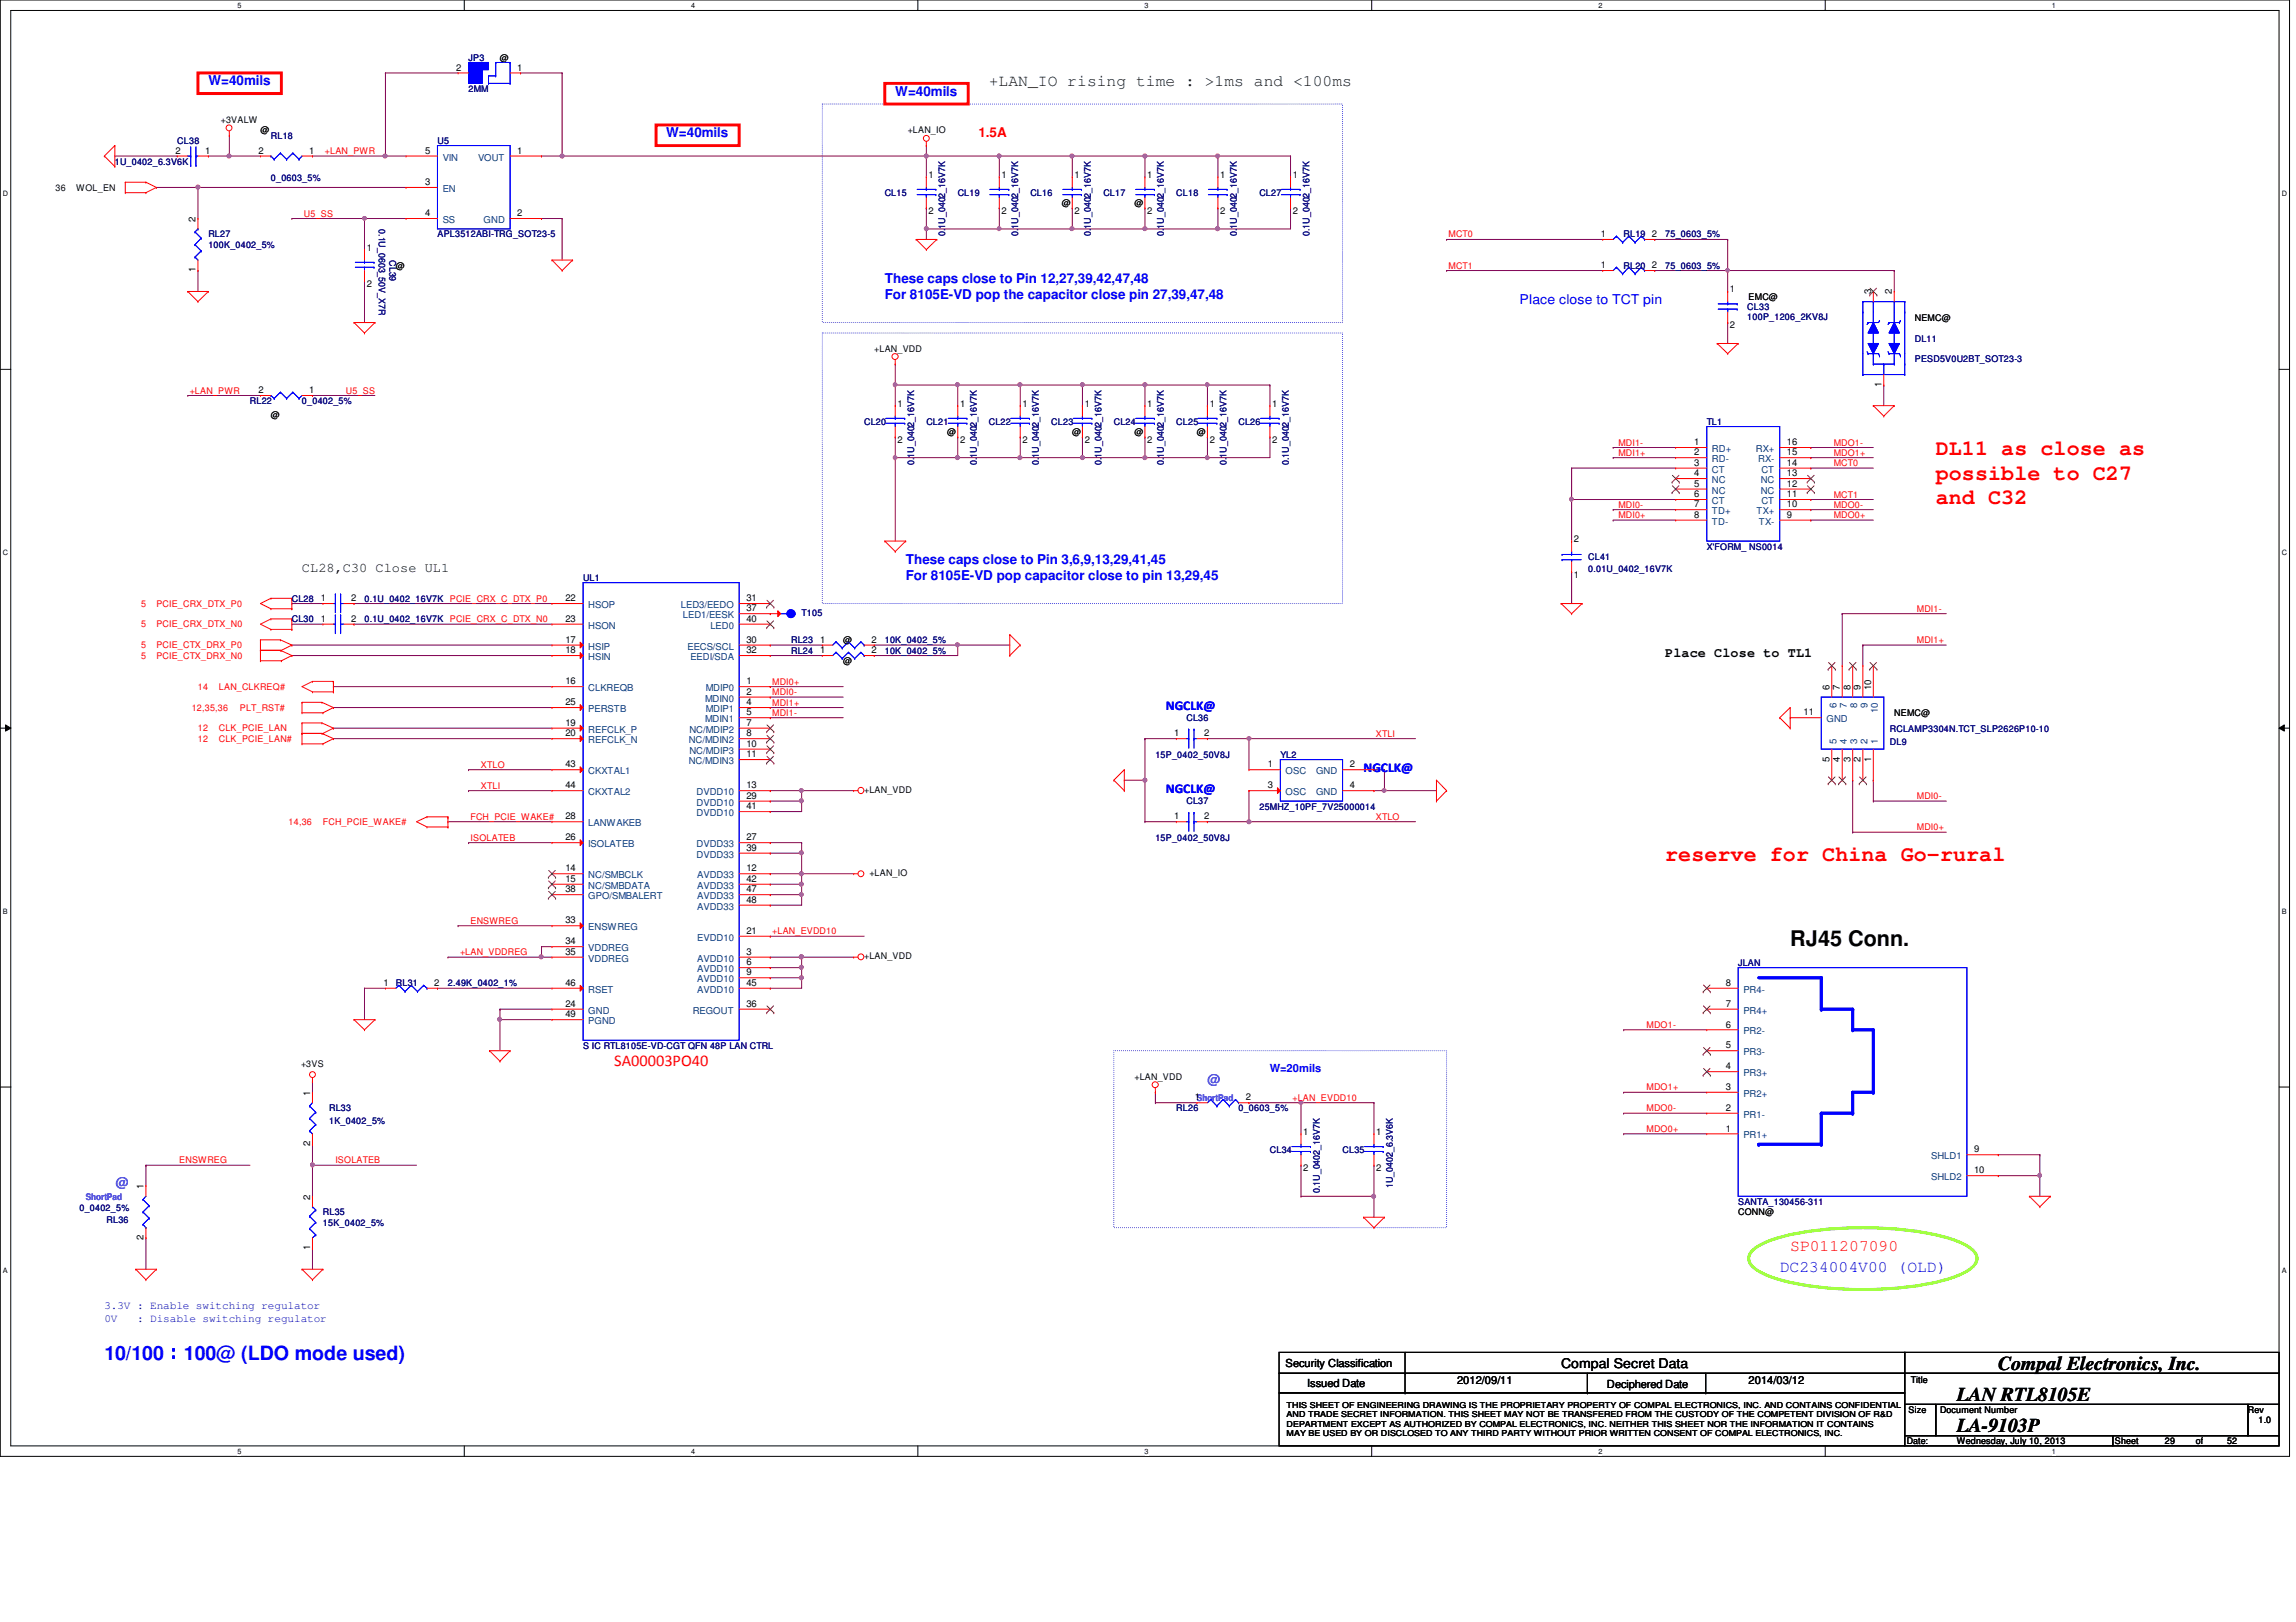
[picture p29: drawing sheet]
<svg xmlns="http://www.w3.org/2000/svg" width="297mm" height="210mm" viewBox="0 0 297 210" stroke-linecap="round" stroke-linejoin="round" font-family="sans-serif">
<defs><g id="words">
<g font-size="2.8" fill="#f00">
<text x="250.4" y="58.9">DL11 as close as</text>
<text x="250.4" y="62.1">possible to C27</text>
<text x="250.4" y="65.2">and C32</text>
<text x="215.4" y="111.4">reserve for China Go-rural</text>
</g>
<text font-size="2.8" x="231.6" y="122.4">RJ45 Conn.</text>
<text font-size="2.5" fill="#00f" x="13.5" y="176">10/100：100@ (LDO mode used)</text>
<g font-size="2.5">
<text x="258.5" y="177.3">Compal Electronics, Inc.</text>
<text x="253.1" y="185.4">LA-9103P</text>
<text x="253.1" y="181.4">LAN RTL8105E</text>
</g>
<text font-size="2.1" fill="#004000" x="127.9" y="11.1">+LAN_IO rising time : &gt;1ms and &lt;100ms</text>
<g font-size="2.1" fill="#f00">
<text x="79.5" y="138">SA00003PO40</text>
<text x="231.6" y="161.8">SP011207090</text>
</g>
<text font-size="2.1" fill="#00f" x="230.2" y="164.5">DC234004V00 (OLD)</text>
<g font-size="1.7" fill="#00f">
<text x="27" y="11">W=40mils</text>
<text x="86.2" y="17.8">W=40mils</text>
<text x="115.8" y="12.4">W=40mils</text>
<text x="114.5" y="36.6">These caps close to Pin 12,27,39,42,47,48</text>
<text x="114.5" y="38.7">For 8105E-VD pop the capacitor close pin 27,39,47,48</text>
<text x="196.6" y="39.3">Place close to TCT pin</text>
<text x="117.2" y="73">These caps close to Pin 3,6,9,13,29,41,45</text>
<text x="117.2" y="75">For 8105E-VD pop capacitor close to pin 13,29,45</text>
<text x="150.8" y="91.9">NGCLK@</text>
<text x="176.4" y="99.9">NGCLK@</text>
<text x="150.8" y="102.6">NGCLK@</text>
</g>
<text font-size="1.7" fill="#f00" x="126.6" y="17.8">1.5A</text>
<g font-size="1.7">
<text x="39.1" y="74.1">CL28,C30 Close UL1</text>
<text x="215.4" y="85">Place Close to TL1</text>
<text x="202" y="177">Compal Secret Data</text>
</g>
<g font-size="1.7" fill="#8000ff">
<text x="156.2" y="140.3">@</text>
<text x="15" y="153.6">@</text>
</g>
<text font-size="1.4" fill="#00f" x="164.3" y="138.7">W=20mils</text>
<g font-size="1.4" fill="#0000a0">
<text x="13.5" y="169.5">3.3V : Enable switching regulator</text>
<text x="13.5" y="171">0V</text>
<text x="17.7" y="171">: Disable switching regulator</text>
</g>
<g font-size="1.4">
<text x="166.3" y="176.9">Security Classification</text>
<text x="169.1" y="179.5">Issued Date</text>
<text x="188.5" y="179.1">2012/09/11</text>
<text x="207.9" y="179.6">Deciphered Date</text>
<text x="226.2" y="179.1">2014/03/12</text>
</g>
<g font-size="1.2">
<text x="59" y="9.1">2</text>
<text x="64.7" y="7.8">@</text>
<text x="66.9" y="9.1">1</text>
<text x="28.6" y="15.9">+3VALW</text>
<text x="33.7" y="17.3">@</text>
<text x="117.4" y="17.3">+LAN_IO</text>
<text x="22.7" y="19.9">2</text>
<text x="26.5" y="19.9">1</text>
<text x="33.4" y="19.9">2</text>
<text x="40" y="19.9">1</text>
<text x="55" y="19.9">5</text>
<text x="55" y="24">3</text>
<text x="66.9" y="19.9">1</text>
<text x="120.1" y="23.1">1</text>
<text x="129.6" y="23.1">1</text>
<text x="139" y="23.1">1</text>
<text x="148.4" y="23.1">1</text>
<text x="157.9" y="23.1">1</text>
<text x="167.3" y="23.1">1</text>
<text x="7.2" y="24.7">36</text>
<text x="9.9" y="24.7">WOL_EN</text>
<text x="25.3" y="28.7" transform="rotate(-90 25.3 28.7)">2</text>
<text x="55" y="28">4</text>
<text x="66.9" y="28">2</text>
<text x="120.1" y="27.6">2</text>
<text x="129.6" y="27.6">2</text>
<text x="137.4" y="26.7">@</text>
<text x="139" y="27.6">2</text>
<text x="146.8" y="26.7">@</text>
<text x="148.4" y="27.6">2</text>
<text x="157.9" y="27.6">2</text>
<text x="167.3" y="27.6">2</text>
<text x="25.3" y="35.3" transform="rotate(-90 25.3 35.3)">1</text>
<text x="47.5" y="32.5">1</text>
<text x="51.2" y="34.8">@</text>
<text x="207.1" y="34.7">1</text>
<text x="207.1" y="30.7">1</text>
<text x="213.7" y="34.7">2</text>
<text x="213.7" y="30.7">2</text>
<text x="47.5" y="37.1">2</text>
<text x="223.8" y="37.8">1</text>
<text x="226.2" y="38.8">EMC@</text>
<text x="242.1" y="38.1" transform="rotate(-90 242.1 38.1)">3</text>
<text x="244.8" y="38.1" transform="rotate(-90 244.8 38.1)">2</text>
<text x="247.7" y="41.5">NEMC@</text>
<text x="113.1" y="45.6">+LAN_VDD</text>
<text x="223.8" y="42.5">2</text>
<text x="33.4" y="50.9">2</text>
<text x="40" y="50.9">1</text>
<text x="116.1" y="52.7">1</text>
<text x="124.2" y="52.7">1</text>
<text x="132.3" y="52.7">1</text>
<text x="140.3" y="52.7">1</text>
<text x="148.4" y="52.7">1</text>
<text x="156.5" y="52.7">1</text>
<text x="164.6" y="52.7">1</text>
<text x="243.4" y="50.1" transform="rotate(-90 243.4 50.1)">1</text>
<text x="35" y="54.1">@</text>
<text x="116.1" y="57.3">2</text>
<text x="122.6" y="56.3">@</text>
<text x="124.2" y="57.3">2</text>
<text x="132.3" y="57.3">2</text>
<text x="138.7" y="56.3">@</text>
<text x="140.3" y="57.3">2</text>
<text x="146.8" y="56.3">@</text>
<text x="148.4" y="57.3">2</text>
<text x="154.9" y="56.3">@</text>
<text x="156.5" y="57.3">2</text>
<text x="164.6" y="57.3">2</text>
<text x="219.2" y="57.6">1</text>
<text x="219.2" y="58.9">2</text>
<text x="231.2" y="58.9">15</text>
<text x="231.2" y="57.6">16</text>
<text x="219.2" y="60.3">3</text>
<text x="219.2" y="64.3">6</text>
<text x="219.2" y="65.7">7</text>
<text x="219.2" y="61.6">4</text>
<text x="219.2" y="63">5</text>
<text x="231.2" y="65.7">10</text>
<text x="231.2" y="64.3">11</text>
<text x="231.2" y="60.3">14</text>
<text x="231.2" y="61.6">13</text>
<text x="231.2" y="63">12</text>
<text x="203.6" y="70.2">2</text>
<text x="219.2" y="67">8</text>
<text x="231.2" y="67">9</text>
<text x="41.5" y="77.8">1</text>
<text x="45.4" y="77.8">2</text>
<text x="73.1" y="77.8">22</text>
<text x="96.6" y="77.8">31</text>
<text x="203.6" y="74.8">1</text>
<text x="41.5" y="80.5">1</text>
<text x="45.4" y="80.5">2</text>
<text x="73.1" y="80.5">23</text>
<text x="73.1" y="83.2">17</text>
<text x="96.6" y="79.1">37</text>
<text x="96.6" y="83.2">30</text>
<text x="96.6" y="80.5">40</text>
<text x="106.1" y="83.2">1</text>
<text x="109.1" y="83.2">@</text>
<text x="112.7" y="83.2">2</text>
<text x="73.1" y="84.5">18</text>
<text x="73.1" y="88.6">16</text>
<text x="96.6" y="89.9">2</text>
<text x="96.6" y="88.6">1</text>
<text x="96.6" y="84.5">32</text>
<text x="106.1" y="84.5">1</text>
<text x="109.1" y="85.9">@</text>
<text x="112.7" y="84.5">2</text>
<text x="236.7" y="89.3" transform="rotate(-90 236.7 89.3)">6</text>
<text x="238" y="89.3" transform="rotate(-90 238 89.3)">7</text>
<text x="239.4" y="89.3" transform="rotate(-90 239.4 89.3)">8</text>
<text x="240.7" y="89.3" transform="rotate(-90 240.7 89.3)">9</text>
<text x="242.1" y="89.3" transform="rotate(-90 242.1 89.3)">10</text>
<text x="73.1" y="91.3">25</text>
<text x="73.1" y="93.9">19</text>
<text x="73.1" y="95.3">20</text>
<text x="96.6" y="93.9">7</text>
<text x="96.6" y="95.3">8</text>
<text x="96.6" y="92.6">5</text>
<text x="96.6" y="91.3">4</text>
<text x="151.9" y="95.3">1</text>
<text x="155.8" y="95.3">2</text>
<text x="233.3" y="92.6">11</text>
<text x="245.1" y="92.7">NEMC@</text>
<text x="73.1" y="99.3">43</text>
<text x="96.6" y="96.6">10</text>
<text x="96.6" y="98">11</text>
<text x="164" y="99.3">1</text>
<text x="174.6" y="99.3">2</text>
<text x="236.7" y="98.6" transform="rotate(-90 236.7 98.6)">5</text>
<text x="238" y="98.6" transform="rotate(-90 238 98.6)">4</text>
<text x="239.4" y="98.6" transform="rotate(-90 239.4 98.6)">3</text>
<text x="240.7" y="98.6" transform="rotate(-90 240.7 98.6)">2</text>
<text x="242.1" y="98.6" transform="rotate(-90 242.1 98.6)">1</text>
<text x="73.1" y="106">28</text>
<text x="73.1" y="102">44</text>
<text x="96.6" y="103.4">29</text>
<text x="96.6" y="104.7">41</text>
<text x="96.6" y="102">13</text>
<text x="111.8" y="102.6">+LAN_VDD</text>
<text x="151.9" y="106">1</text>
<text x="155.8" y="106">2</text>
<text x="164" y="102">3</text>
<text x="174.6" y="102">4</text>
<text x="73.1" y="108.8">26</text>
<text x="73.1" y="112.8">14</text>
<text x="96.6" y="108.8">27</text>
<text x="96.6" y="110.1">39</text>
<text x="96.6" y="112.8">12</text>
<text x="112.5" y="113.4">+LAN_IO</text>
<text x="73.1" y="119.5">33</text>
<text x="73.1" y="114.1">15</text>
<text x="73.1" y="115.5">38</text>
<text x="96.6" y="114.1">42</text>
<text x="96.6" y="115.5">47</text>
<text x="96.6" y="116.8">48</text>
<text x="73.1" y="122.2">34</text>
<text x="73.1" y="123.6">35</text>
<text x="96.6" y="123.6">3</text>
<text x="96.6" y="120.9">21</text>
<text x="96.6" y="124.9">6</text>
<text x="111.8" y="124.2">+LAN_VDD</text>
<text x="49.6" y="127.6">1</text>
<text x="56.2" y="127.6">2</text>
<text x="73.1" y="127.6">46</text>
<text x="73.1" y="130.3">24</text>
<text x="73.1" y="131.7">49</text>
<text x="96.6" y="126.2">9</text>
<text x="96.6" y="127.6">45</text>
<text x="96.6" y="130.3">36</text>
<text x="223.3" y="130.3">7</text>
<text x="223.3" y="127.6">8</text>
<text x="223.3" y="135.7">5</text>
<text x="223.3" y="133">6</text>
<text x="38.9" y="138.1">+3VS</text>
<text x="40.1" y="141.8" transform="rotate(-90 40.1 141.8)">1</text>
<text x="146.8" y="139.8">+LAN_VDD</text>
<text x="154.6" y="142.4">1ShortPad</text>
<text x="161.2" y="142.4">2</text>
<text x="223.3" y="143.8">2</text>
<text x="223.3" y="141.1">3</text>
<text x="223.3" y="138.4">4</text>
<text x="40.1" y="148.3" transform="rotate(-90 40.1 148.3)">2</text>
<text x="168.6" y="146.9">1</text>
<text x="178.1" y="146.9">1</text>
<text x="223.3" y="146.4">1</text>
<text x="255.4" y="149.1">9</text>
<text x="18.6" y="153.9" transform="rotate(-90 18.6 153.9)">1</text>
<text x="40.1" y="155.2" transform="rotate(-90 40.1 155.2)">2</text>
<text x="168.6" y="151.5">2</text>
<text x="178.1" y="151.5">2</text>
<text x="255.4" y="151.8">10</text>
<text x="18.6" y="160.5" transform="rotate(-90 18.6 160.5)">2</text>
<text x="40.1" y="161.8" transform="rotate(-90 40.1 161.8)">1</text>
<text x="224.9" y="157.3">CONN@</text>
<text x="247.2" y="178.9">Title</text>
<text x="246.9" y="182.8">Size</text>
<text x="251" y="182.8">Document Number</text>
<text x="290.8" y="182.8">Rev</text>
<text x="292.2" y="184.2">1.0</text>
<text x="246.7" y="186.9">Date:</text>
<text x="253.1" y="186.9">Wednesday, July 10, 2013</text>
<text x="273.6" y="186.9">Sheet</text>
<text x="280.1" y="186.9">29</text>
<text x="284.1" y="186.9">of</text>
<text x="288.1" y="186.9">52</text>
</g>
<g font-size="1.2" fill="#000080">
<text x="60.6" y="7.8">JP3</text>
<text x="60.6" y="11.9">2MM</text>
<text x="35" y="17.9">RL18</text>
<text x="14.9" y="21.3">1U_0402_6.3V6K</text>
<text x="22.9" y="18.6">CL38</text>
<text x="35" y="23.5">0_0603_5%</text>
<text x="56.6" y="18.6">U5</text>
<text x="49" y="29.6" transform="rotate(90 49 29.6)">0.1U_0603_50V_X7R</text>
<text x="114.5" y="25.4">CL15</text>
<text x="123.9" y="25.4">CL19</text>
<text x="133.3" y="25.4">CL16</text>
<text x="142.7" y="25.4">CL17</text>
<text x="152.2" y="25.4">CL18</text>
<text x="162.9" y="25.4">CL27</text>
<text x="27" y="30.7">RL27</text>
<text x="27" y="32.1">100K_0402_5%</text>
<text x="50.4" y="33.7" transform="rotate(90 50.4 33.7)">CL39</text>
<text x="56.6" y="30.7">APL3512ABI-TRG_SOT23-5</text>
<text x="122.3" y="30.6" transform="rotate(-90 122.3 30.6)">0.1U_0402_16V7K</text>
<text x="131.7" y="30.6" transform="rotate(-90 131.7 30.6)">0.1U_0402_16V7K</text>
<text x="141.1" y="30.6" transform="rotate(-90 141.1 30.6)">0.1U_0402_16V7K</text>
<text x="150.6" y="30.6" transform="rotate(-90 150.6 30.6)">0.1U_0402_16V7K</text>
<text x="160" y="30.6" transform="rotate(-90 160 30.6)">0.1U_0402_16V7K</text>
<text x="169.4" y="30.6" transform="rotate(-90 169.4 30.6)">0.1U_0402_16V7K</text>
<text x="210.1" y="34.8">RL20</text>
<text x="210.1" y="30.7">RL19</text>
<text x="215.4" y="34.8">75_0603_5%</text>
<text x="215.4" y="30.7">75_0603_5%</text>
<text x="226.1" y="40.1">CL33</text>
<text x="226.1" y="41.4">100P_1206_2KV8J</text>
<text x="247.7" y="44.2">DL11</text>
<text x="247.7" y="46.9">PESD5V0U2BT_SOT23-3</text>
<text x="32.3" y="52.3">RL22</text>
<text x="39.1" y="52.3">0_0402_5%</text>
<text x="111.8" y="54.9">CL20</text>
<text x="119.8" y="54.9">CL21</text>
<text x="127.9" y="54.9">CL22</text>
<text x="136" y="54.9">CL23</text>
<text x="144.1" y="54.9">CL24</text>
<text x="152.2" y="54.9">CL25</text>
<text x="160.2" y="54.9">CL26</text>
<text x="220.8" y="54.9">TL1</text>
<text x="118.3" y="60.2" transform="rotate(-90 118.3 60.2)">0.1U_0402_16V7K</text>
<text x="126.4" y="60.2" transform="rotate(-90 126.4 60.2)">0.1U_0402_16V7K</text>
<text x="134.4" y="60.2" transform="rotate(-90 134.4 60.2)">0.1U_0402_16V7K</text>
<text x="142.5" y="60.2" transform="rotate(-90 142.5 60.2)">0.1U_0402_16V7K</text>
<text x="150.6" y="60.2" transform="rotate(-90 150.6 60.2)">0.1U_0402_16V7K</text>
<text x="158.7" y="60.2" transform="rotate(-90 158.7 60.2)">0.1U_0402_16V7K</text>
<text x="166.7" y="60.2" transform="rotate(-90 166.7 60.2)">0.1U_0402_16V7K</text>
<text x="220.8" y="71.1">X'FORM_ NS0014</text>
<text x="37.8" y="77.9">CL28</text>
<text x="47.2" y="77.9">0.1U_0402_16V7K</text>
<text x="75.4" y="75.1">UL1</text>
<text x="205.5" y="72.5">CL41</text>
<text x="205.5" y="74.1">0.01U_0402_16V7K</text>
<text x="37.8" y="80.5">CL30</text>
<text x="47.2" y="80.5">0.1U_0402_16V7K</text>
<text x="102.4" y="83.2">RL23</text>
<text x="103.7" y="79.7">T105</text>
<text x="114.5" y="83.2">10K_0402_5%</text>
<text x="102.4" y="84.6">RL24</text>
<text x="114.5" y="84.6">10K_0402_5%</text>
<text x="153.5" y="93.3">CL36</text>
<text x="244.5" y="94.8">RCLAMP3304N.TCT_SLP2626P10-10</text>
<text x="149.5" y="98">15P_0402_50V8J</text>
<text x="165.6" y="98">YL2</text>
<text x="244.5" y="96.4">DL9</text>
<text x="153.5" y="104.1">CL37</text>
<text x="162.9" y="104.8">25MHZ_10PF_7V25000014</text>
<text x="149.5" y="108.8">15P_0402_50V8J</text>
<text x="224.9" y="125">JLAN</text>
<text x="51.2" y="127.6">RL31</text>
<text x="58" y="127.6">2.49K_0402_1%</text>
<text x="75.4" y="135.7">S IC RTL8105E-VD-CGT QFN 48P LAN CTRL</text>
<text x="42.6" y="143.8">RL33</text>
<text x="152.2" y="143.8">RL26</text>
<text x="160.2" y="143.8">0_0603_5%</text>
<text x="42.6" y="145.4">1K_0402_5%</text>
<text x="164.3" y="149.2">CL34</text>
<text x="173.7" y="149.2">CL35</text>
<text x="170.8" y="154.4" transform="rotate(-90 170.8 154.4)">0.1U_0402_16V7K</text>
<text x="180.2" y="153.8" transform="rotate(-90 180.2 153.8)">1U_0402_6.3V6K</text>
<text x="224.9" y="155.9">SANTA_130456-311</text>
<text x="10.3" y="156.7">0_0402_5%</text>
<text x="13.8" y="158.3">RL36</text>
<text x="41.8" y="157.3">RL35</text>
<text x="41.8" y="158.6">15K_0402_5%</text>
</g>
<g font-size="1.2" fill="#f00">
<text x="42" y="19.9">+LAN_PWR</text>
<text x="39.3" y="28">U5_SS</text>
<text x="187.4" y="34.8">MCT1</text>
<text x="187.4" y="30.7">MCT0</text>
<text x="24.5" y="50.9">+LAN_PWR</text>
<text x="44.7" y="50.9">U5_SS</text>
<text x="209.4" y="59">MDI1+</text>
<text x="209.4" y="57.7">MDI1-</text>
<text x="237.2" y="59">MDO1+</text>
<text x="237.2" y="57.7">MDO1-</text>
<text x="209.4" y="65.7">MDI0-</text>
<text x="237.2" y="60.3">MCT0</text>
<text x="237.2" y="64.4">MCT1</text>
<text x="237.2" y="65.7">MDO0-</text>
<text x="209.4" y="67.1">MDI0+</text>
<text x="237.2" y="67.1">MDO0+</text>
<text x="58.2" y="77.9">PCIE_CRX_C_DTX_P0</text>
<text x="18.2" y="83.9">5</text>
<text x="18.2" y="81.2">5</text>
<text x="18.2" y="78.5">5</text>
<text x="20.2" y="83.9">PCIE_CTX_DRX_P0</text>
<text x="20.2" y="81.2">PCIE_CRX_DTX_N0</text>
<text x="20.2" y="78.5">PCIE_CRX_DTX_P0</text>
<text x="58.2" y="80.5">PCIE_CRX_C_DTX_N0</text>
<text x="248" y="79.2">MDI1-</text>
<text x="248" y="83.2">MDI1+</text>
<text x="18.2" y="85.3">5</text>
<text x="20.2" y="85.3">PCIE_CTX_DRX_N0</text>
<text x="25.6" y="89.3">14</text>
<text x="28.3" y="89.3">LAN_CLKREQ#</text>
<text x="99.9" y="90">MDI0-</text>
<text x="99.9" y="88.6">MDI0+</text>
<text x="24.8" y="92">12,35,36</text>
<text x="25.6" y="94.7">12</text>
<text x="28.3" y="94.7">CLK_PCIE_LAN</text>
<text x="31" y="92">PLT_RST#</text>
<text x="99.9" y="92.6">MDI1-</text>
<text x="99.9" y="91.3">MDI1+</text>
<text x="178" y="95.3">XTLI</text>
<text x="25.6" y="96">12</text>
<text x="28.3" y="96">CLK_PCIE_LAN#</text>
<text x="62.2" y="99.4">XTLO</text>
<text x="37.3" y="106.8">14,36</text>
<text x="41.8" y="106.8">FCH_PCIE_WAKE#</text>
<text x="60.9" y="106.1">FCH_PCIE_WAKE#</text>
<text x="62.2" y="102.1">XTLI</text>
<text x="178" y="106.1">XTLO</text>
<text x="248" y="107.4">MDI0+</text>
<text x="248" y="103.4">MDI0-</text>
<text x="60.9" y="108.8">ISOLATEB</text>
<text x="60.9" y="119.5">ENSWREG</text>
<text x="59.5" y="123.6">+LAN_VDDREG</text>
<text x="99.9" y="120.9">+LAN_EVDD10</text>
<text x="213" y="133">MDO1-</text>
<text x="167.2" y="142.5">+LAN_EVDD10</text>
<text x="213" y="143.8">MDO0-</text>
<text x="213" y="141.1">MDO1+</text>
<text x="213" y="146.5">MDO0+</text>
<text x="23.2" y="150.5">ENSWREG</text>
<text x="43.4" y="150.5">ISOLATEB</text>
</g>
<g font-size="1.2" fill="#004080">
<text x="57.3" y="20.8">VIN</text>
<text x="61.8" y="20.8">VOUT</text>
<text x="57.3" y="28.9">SS</text>
<text x="57.3" y="24.8">EN</text>
<text x="62.6" y="28.9">GND</text>
<text x="221.5" y="58.5">RD+</text>
<text x="221.5" y="59.8">RD-</text>
<text x="227.2" y="58.5">RX+</text>
<text x="227.5" y="59.8">RX-</text>
<text x="221.5" y="61.2">CT</text>
<text x="221.5" y="65.2">CT</text>
<text x="221.5" y="62.5">NC</text>
<text x="221.5" y="63.9">NC</text>
<text x="227.8" y="62.5">NC</text>
<text x="227.8" y="63.9">NC</text>
<text x="227.9" y="65.2">CT</text>
<text x="227.9" y="61.2">CT</text>
<text x="221.5" y="66.5">TD+</text>
<text x="221.5" y="67.9">TD-</text>
<text x="227.2" y="66.5">TX+</text>
<text x="227.5" y="67.9">TX-</text>
<text x="76.1" y="78.7">HSOP</text>
<text x="76.1" y="81.4">HSON</text>
<text x="88.1" y="78.7">LED3/EEDO</text>
<text x="88.3" y="80">LED1/EESK</text>
<text x="91.9" y="81.4">LED0</text>
<text x="76.1" y="84.1">HSIP</text>
<text x="76.1" y="85.4">HSIN</text>
<text x="76.1" y="89.5">CLKREQB</text>
<text x="88.9" y="84.1">EECS/SCL</text>
<text x="89.3" y="85.4">EEDI/SDA</text>
<text x="91.3" y="89.5">MDIP0</text>
<text x="76.1" y="92.2">PERSTB</text>
<text x="76.1" y="94.8">REFCLK_P</text>
<text x="89.2" y="94.8">NC/MDIP2</text>
<text x="91.2" y="93.5">MDIN1</text>
<text x="91.2" y="90.8">MDIN0</text>
<text x="91.3" y="92.2">MDIP1</text>
<text x="236.3" y="93.5">GND</text>
<text x="237.6" y="91.6" transform="rotate(-90 237.6 91.6)">6</text>
<text x="238.9" y="91.6" transform="rotate(-90 238.9 91.6)">7</text>
<text x="240.3" y="91.6" transform="rotate(-90 240.3 91.6)">8</text>
<text x="241.6" y="91.6" transform="rotate(-90 241.6 91.6)">9</text>
<text x="242.9" y="92.2" transform="rotate(-90 242.9 92.2)">10</text>
<text x="76.1" y="96.2">REFCLK_N</text>
<text x="76.1" y="100.2">CKXTAL1</text>
<text x="89.1" y="96.2">NC/MDIN2</text>
<text x="89.1" y="98.9">NC/MDIN3</text>
<text x="89.2" y="97.5">NC/MDIP3</text>
<text x="166.3" y="100.2">OSC</text>
<text x="170.3" y="100.2">GND</text>
<text x="237.6" y="96.3" transform="rotate(-90 237.6 96.3)">5</text>
<text x="238.9" y="96.3" transform="rotate(-90 238.9 96.3)">4</text>
<text x="240.3" y="96.3" transform="rotate(-90 240.3 96.3)">3</text>
<text x="241.6" y="96.3" transform="rotate(-90 241.6 96.3)">2</text>
<text x="242.9" y="96.3" transform="rotate(-90 242.9 96.3)">1</text>
<text x="76.1" y="106.9">LANWAKEB</text>
<text x="76.1" y="102.9">CKXTAL2</text>
<text x="90.1" y="104.3">DVDD10</text>
<text x="90.1" y="105.6">DVDD10</text>
<text x="90.1" y="102.9">DVDD10</text>
<text x="166.3" y="102.9">OSC</text>
<text x="170.3" y="102.9">GND</text>
<text x="76.1" y="109.6">ISOLATEB</text>
<text x="76.1" y="113.7">NC/SMBCLK</text>
<text x="90.1" y="109.6">DVDD33</text>
<text x="90.1" y="111">DVDD33</text>
<text x="90.2" y="113.7">AVDD33</text>
<text x="76.1" y="115">NC/SMBDATA</text>
<text x="76.1" y="116.4">GPO/SMBALERT</text>
<text x="90.2" y="115">AVDD33</text>
<text x="90.2" y="116.4">AVDD33</text>
<text x="90.2" y="117.7">AVDD33</text>
<text x="76.1" y="123.1">VDDREG</text>
<text x="76.1" y="120.4">ENSWREG</text>
<text x="76.1" y="124.5">VDDREG</text>
<text x="90.2" y="124.5">AVDD10</text>
<text x="90.2" y="121.8">EVDD10</text>
<text x="90.2" y="125.8">AVDD10</text>
<text x="76.1" y="128.5">RSET</text>
<text x="76.1" y="131.2">GND</text>
<text x="89.6" y="131.2">REGOUT</text>
<text x="90.2" y="127.1">AVDD10</text>
<text x="90.2" y="128.5">AVDD10</text>
<text x="225.5" y="131.2">PR4+</text>
<text x="225.5" y="128.5">PR4-</text>
<text x="76.1" y="132.5">PGND</text>
<text x="225.5" y="136.6">PR3-</text>
<text x="225.5" y="133.9">PR2-</text>
<text x="225.5" y="141.9">PR2+</text>
<text x="225.5" y="139.3">PR3+</text>
<text x="225.5" y="144.7">PR1-</text>
<text x="225.5" y="147.3">PR1+</text>
<text x="249.8" y="152.7">SHLD2</text>
<text x="249.8" y="150">SHLD1</text>
</g>
<text font-size="1.2" fill="#8000ff" x="11.1" y="155.2">ShortPad</text>
<g font-size="1.1">
<text x="166.5" y="183.4">AND TRADE SECRET INFORMATION. THIS SHEET MAY NOT BE TRANSFERED FROM THE CUSTODY OF THE COMPETENT DIVISION OF R&amp;D</text>
<text x="166.5" y="184.6">DEPARTMENT EXCEPT AS AUTHORIZED BY COMPAL ELECTRONICS, INC. NEITHER THIS SHEET NOR THE INFORMATION IT CONTAINS</text>
<text x="166.5" y="185.8">MAY BE USED BY OR DISCLOSED TO ANY THIRD PARTY WITHOUT PRIOR WRITTEN CONSENT OF COMPAL ELECTRONICS, INC.</text>
<text x="166.5" y="182.2">THIS SHEET OF ENGINEERING DRAWING IS THE PROPRIETARY PROPERTY OF COMPAL ELECTRONICS, INC. AND CONTAINS CONFIDENTIAL</text>
</g>
<g font-size=".9">
<text x="30.7" y="1">5</text>
<text x="89.4" y="1">4</text>
<text x="148.1" y="1">3</text>
<text x="206.8" y="1">2</text>
<text x="265.5" y="1">1</text>
<text x=".4" y="25.4">D</text>
<text x="295.2" y="25.4">D</text>
<text x=".4" y="71.8">C</text>
<text x="295.2" y="71.8">C</text>
<text x=".4" y="118.3">B</text>
<text x="295.2" y="118.3">B</text>
<text x=".4" y="164.7">A</text>
<text x="295.2" y="164.7">A</text>
<text x="30.7" y="188.1">5</text>
<text x="89.4" y="188.1">4</text>
<text x="148.1" y="188.1">3</text>
<text x="206.8" y="188.1">2</text>
<text x="265.5" y="188.1">1</text>
</g>
</g></defs>
<path d="M0 0h296.2v188.5h-296.2zM1.4 1.4h293.4v185.7h-293.4z" fill="none" stroke="#000" stroke-width=".13"/>
<g fill="#fff">
<path d="M30.7 .2h.5v1h-.5z"/>
<path d="M30.7 187.3h.5v1h-.5z"/>
</g>
<path d="M60.1 0v1.4M60.1 187.1v1.4" fill="none" stroke="#000" stroke-width=".13"/>
<g fill="#fff">
<path d="M89.4 .2h.5v1h-.5z"/>
<path d="M89.4 187.3h.5v1h-.5z"/>
</g>
<path d="M118.7 0v1.4M118.7 187.1v1.4" fill="none" stroke="#000" stroke-width=".13"/>
<g fill="#fff">
<path d="M148.1 .2h.5v1h-.5z"/>
<path d="M148.1 187.3h.5v1h-.5z"/>
</g>
<path d="M177.5 0v1.4M177.5 187.1v1.4" fill="none" stroke="#000" stroke-width=".13"/>
<g fill="#fff">
<path d="M206.8 .2h.5v1h-.5z"/>
<path d="M206.8 187.3h.5v1h-.5z"/>
</g>
<path d="M236.1 0v1.4M236.1 187.1v1.4" fill="none" stroke="#000" stroke-width=".13"/>
<g fill="#fff">
<path d="M265.5 .2h.5v1h-.5z"/>
<path d="M265.5 187.3h.5v1h-.5z"/>
<path d="M.4 24.6h.7v1h-.7z"/>
<path d="M295.2 24.6h.7v1h-.7z"/>
<path d="M.4 71h.7v1.1h-.7z"/>
<path d="M295.2 71h.7v1.1h-.7z"/>
</g>
<path d="M0 47.8h1.4M294.8 47.8h1.4" fill="none" stroke="#000" stroke-width=".13"/>
<g fill="#fff">
<path d="M.4 117.4h.6v1.1h-.6z"/>
<path d="M295.2 117.4h.6v1.1h-.6z"/>
</g>
<path d="M0 94.2h1.4M.7 93.8l.7 .4-.7 .4zM294.8 94.2l.7-.4v.8zM294.8 94.2h1.4" fill="none" stroke="#000" stroke-width=".13"/>
<path d="M.7 93.8l.7 .4-.7 .4zM294.8 94.2l.7-.4v.8z" fill="#000"/>
<g fill="#fff">
<path d="M.4 163.9h.6v1h-.6z"/>
<path d="M295.2 163.9h.6v1h-.6z"/>
</g>
<path d="M0 140.7h1.4M294.8 140.7h1.4" fill="none" stroke="#000" stroke-width=".13"/>
<path d="M106.4 13.5h67.3v28.2h-67.3zM106.4 43.1h67.3v35h-67.3zM144.1 136h43.1v22.9h-43.1z" fill="none" stroke="#00f" stroke-width=".13" stroke-dasharray="0 .3"/>
<path d="M25.6 9.4h10.8v2.7h-10.8zM84.9 16.2h10.7v2.6h-10.7zM114.5 10.8h10.8v2.7h-10.8z" fill="none" stroke="#f00" stroke-width=".38"/>
<path d="M226.7 161.9a7.7 7.7 0 0 1 3.3-1.7 46.3 46.3 0 0 1 22 0 7.8 7.8 0 0 1 3.3 1.7 1.29 1.29 0 0 1 0 1.9 7.8 7.8 0 0 1-3.3 1.7 45.5 45.5 0 0 1-22 0 7.8 7.8 0 0 1-3.3-1.7 1.3 1.3 0 0 1 0-1.9z" fill="none" stroke="#80ff00" stroke-width=".38"/>
<path d="M149.5 141.4h.1M149.5 142.7h.1M149.5 141.4v1.3M149.5 142.7h5.4M168.3 150.8h.1M168.3 142.7h.1M168.3 142.7h9.5M168.3 150.8v4M177.8 142.7h.1M177.8 142.7v4" fill="none" stroke="#800040" stroke-width=".13"/>
<circle cx="168.3" cy="142.7" r=".25" fill="#f0f"/>
<circle cx="168.3" cy="142.7" r=".25" fill="none" stroke="#f0f" stroke-width=".13"/>
<path d="M168.3 154.8h.1M168.3 154.8h9.5" fill="none" stroke="#800040" stroke-width=".13"/>
<circle cx="177.7" cy="154.8" r=".26" fill="#f0f"/>
<circle cx="177.7" cy="154.8" r=".26" fill="none" stroke="#f0f" stroke-width=".13"/>
<path d="M161.6 102.3h.1M161.6 102.3v4M179.1 102.3h.1M179.1 102.3h6.7M161.6 142.7h.1M161.6 142.7h6.7M168.3 142.7h.1M168.3 142.7v4M177.8 150.8h.1M177.8 154.8h.1M177.8 150.8v6.7" fill="none" stroke="#800040" stroke-width=".13"/>
<circle cx="179.1" cy="102.3" r=".25" fill="#f0f"/>
<circle cx="179.1" cy="102.3" r=".25" fill="none" stroke="#f0f" stroke-width=".13"/>
<path d="M157.6 29.6h.1M167 20.2h.1M167 26.9h.1M167 20.2v2.7M167 26.9v2.7h-9.4M177.8 99.6h.1M177.8 99.6h1.3M179.1 99.6h.1M179.1 99.6v2.7h-1.3M177.8 102.3h.1" fill="none" stroke="#800040" stroke-width=".13"/>
<circle cx="157.5" cy="29.6" r=".26" fill="#f0f"/>
<circle cx="157.5" cy="29.6" r=".26" fill="none" stroke="#f0f" stroke-width=".13"/>
<path d="M140 59.2h.1M140 59.2h8.1" fill="none" stroke="#800040" stroke-width=".13"/>
<circle cx="140" cy="59.2" r=".26" fill="#f0f"/>
<circle cx="140" cy="59.2" r=".26" fill="none" stroke="#f0f" stroke-width=".13"/>
<path d="M138.7 29.6h.1M138.7 20.2h.1M138.7 29.6h9.4M138.7 20.2h9.4M115.8 59.2h.1M115.8 59.2h8.1M132 59.2h.1M132 59.2h8" fill="none" stroke="#800040" stroke-width=".13"/>
<path d="M115.6 59h.2l.2 .1v.3l-.2 .1-.2-.1z" fill-rule="evenodd" fill="#f0f"/>
<path d="M115.6 59h.2l.2 .1v.3l-.2 .1-.2-.1z" fill="none" stroke="#f0f" stroke-width=".13"/>
<path d="M132 49.8h.1M132 49.8h8M148.1 59.2h.1M148.1 59.2h8.1" fill="none" stroke="#800040" stroke-width=".13"/>
<path d="M156 59h.2l.2 .1-.1 .3-.1 .1-.2-.1z" fill-rule="evenodd" fill="#f0f"/>
<path d="M156 59h.2l.2 .1-.1 .3-.1 .1-.2-.1z" fill="none" stroke="#f0f" stroke-width=".13"/>
<circle cx="148.1" cy="59.2" r=".26" fill="#f0f"/>
<circle cx="148.1" cy="59.2" r=".26" fill="none" stroke="#f0f" stroke-width=".13"/>
<path d="M161.6 106.3h.1M161.6 106.3h21.5" fill="none" stroke="#800040" stroke-width=".13"/>
<circle cx="161.6" cy="106.3" r=".26" fill="#f0f"/>
<circle cx="161.6" cy="106.3" r=".26" fill="none" stroke="#f0f" stroke-width=".13"/>
<path d="M123.9 59.2h.1M123.9 59.2h8.1M156.2 56.6h.1M156.2 56.6v2.6" fill="none" stroke="#800040" stroke-width=".13"/>
<circle cx="131.9" cy="59.2" r=".26" fill="#f0f"/>
<circle cx="131.9" cy="59.2" r=".26" fill="none" stroke="#f0f" stroke-width=".13"/>
<circle cx="123.9" cy="59.2" r=".26" fill="#f0f"/>
<circle cx="123.9" cy="59.2" r=".26" fill="none" stroke="#f0f" stroke-width=".13"/>
<path d="M148.1 20.2h.1M148.1 20.2h9.5" fill="none" stroke="#800040" stroke-width=".13"/>
<circle cx="157.5" cy="20.2" r=".26" fill="#f0f"/>
<circle cx="157.5" cy="20.2" r=".26" fill="none" stroke="#f0f" stroke-width=".13"/>
<circle cx="148.1" cy="20.2" r=".26" fill="#f0f"/>
<circle cx="148.1" cy="20.2" r=".26" fill="none" stroke="#f0f" stroke-width=".13"/>
<path d="M119.8 20.2h.1M119.8 20.2v2.7" fill="none" stroke="#800040" stroke-width=".13"/>
<circle cx="119.8" cy="20.2" r=".26" fill="#f0f"/>
<circle cx="119.8" cy="20.2" r=".26" fill="none" stroke="#f0f" stroke-width=".13"/>
<path d="M119.8 18.8h.1M119.8 18.8v1.4M119.8 29.6h.1M119.8 29.6v1.4M129.3 20.2h.1M129.3 20.2h9.4M148.1 26.9h.1M148.1 26.9v2.7" fill="none" stroke="#800040" stroke-width=".13"/>
<circle cx="138.7" cy="20.2" r=".26" fill="#f0f"/>
<circle cx="138.7" cy="20.2" r=".26" fill="none" stroke="#f0f" stroke-width=".13"/>
<path d="M129.1 20l.1-.1 .3 .2-.1 .3h-.2h-.1z" fill-rule="evenodd" fill="#f0f"/>
<path d="M129.1 20l.1-.1 .3 .2-.1 .3h-.2h-.1z" fill="none" stroke="#f0f" stroke-width=".13"/>
<path d="M119.8 20.2h.1M119.8 20.2h9.5M129.3 20.2h.1M129.3 20.2v2.7M138.7 20.2h.1M138.7 20.2v2.7" fill="none" stroke="#800040" stroke-width=".13"/>
<path d="M129.1 20l.1-.1 .3 .2-.1 .3h-.2h-.1z" fill-rule="evenodd" fill="#f0f"/>
<path d="M129.1 20l.1-.1 .3 .2-.1 .3h-.2h-.1z" fill="none" stroke="#f0f" stroke-width=".13"/>
<path d="M129.3 29.6h.1M138.7 26.9h.1M138.7 26.9v2.7h-9.4" fill="none" stroke="#800040" stroke-width=".13"/>
<circle cx="138.7" cy="29.6" r=".26" fill="#f0f"/>
<circle cx="138.7" cy="29.6" r=".26" fill="none" stroke="#f0f" stroke-width=".13"/>
<path d="M129.1 29.4l.1-.1 .3 .1-.1 .4h-.2h-.1z" fill-rule="evenodd" fill="#f0f"/>
<path d="M129.1 29.4l.1-.1 .3 .1-.1 .4h-.2h-.1z" fill="none" stroke="#f0f" stroke-width=".13"/>
<path d="M148.1 20.2h.1M148.1 20.2v2.7M115.8 49.8h.1M115.8 49.8v2.7M123.9 49.8h.1M123.9 49.8h8.1" fill="none" stroke="#800040" stroke-width=".13"/>
<circle cx="131.9" cy="49.8" r=".26" fill="#f0f"/>
<circle cx="131.9" cy="49.8" r=".26" fill="none" stroke="#f0f" stroke-width=".13"/>
<path d="M115.8 49.8h.1M115.8 49.8h8.1" fill="none" stroke="#800040" stroke-width=".13"/>
<circle cx="123.9" cy="49.8" r=".26" fill="#f0f"/>
<circle cx="123.9" cy="49.8" r=".26" fill="none" stroke="#f0f" stroke-width=".13"/>
<path d="M115.6 49.6l.2-.1 .2 .1v.4h-.2h-.2z" fill-rule="evenodd" fill="#f0f"/>
<path d="M115.6 49.6l.2-.1 .2 .1v.4h-.2h-.2z" fill="none" stroke="#f0f" stroke-width=".13"/>
<path d="M148.1 29.6h.1M148.1 29.6h9.5M157.6 20.2h.1M157.6 20.2v2.7M148.1 49.8h.1M148.1 49.8v2.7M156.2 49.8h.1M156.2 49.8v2.7" fill="none" stroke="#800040" stroke-width=".13"/>
<circle cx="157.5" cy="29.6" r=".26" fill="#f0f"/>
<circle cx="157.5" cy="29.6" r=".26" fill="none" stroke="#f0f" stroke-width=".13"/>
<circle cx="148.1" cy="29.6" r=".26" fill="#f0f"/>
<circle cx="148.1" cy="29.6" r=".26" fill="none" stroke="#f0f" stroke-width=".13"/>
<path d="M157.6 26.9h.1M157.6 26.9v2.7M148.1 49.8h.1M148.1 49.8h8.1" fill="none" stroke="#800040" stroke-width=".13"/>
<path d="M156 49.6l.2-.1 .2 .1-.1 .4h-.1h-.2z" fill-rule="evenodd" fill="#f0f"/>
<path d="M156 49.6l.2-.1 .2 .1-.1 .4h-.1h-.2z" fill="none" stroke="#f0f" stroke-width=".13"/>
<circle cx="148.1" cy="49.8" r=".26" fill="#f0f"/>
<circle cx="148.1" cy="49.8" r=".26" fill="none" stroke="#f0f" stroke-width=".13"/>
<g fill="none" stroke="#800040" stroke-width=".13">
<path d="M115.8 59.2h.1M115.8 59.2v10.8M140 49.8h.1M140 49.8h8.1M140 49.8v2.7M148.1 56.6h.1M148.1 56.6v2.6M156.2 49.8h.1M156.2 59.2h.1M156.2 49.8h8.1M164.3 49.8h.1M164.3 56.6h.1"/>
<path d="M164.3 49.8v2.7M164.3 56.6v2.6h-8.1"/>
</g>
<circle cx="140" cy="49.8" r=".26" fill="#f0f"/>
<circle cx="140" cy="49.8" r=".26" fill="none" stroke="#f0f" stroke-width=".13"/>
<g fill="none" stroke="#800040" stroke-width=".13">
<path d="M119.8 29.6h.1M119.8 29.6h9.5M115.8 56.6h.1M115.8 47.1h.1M115.8 47.1v2.7M115.8 56.6v2.6M123.9 49.8h.1M123.9 56.6h.1M123.9 49.8v2.7M123.9 56.6v2.6M132 49.8h.1M132 56.6h.1"/>
<path d="M132 49.8v2.7M132 56.6v2.6M140 56.6h.1M140 56.6v2.6"/>
</g>
<circle cx="119.8" cy="29.6" r=".26" fill="#f0f"/>
<circle cx="119.8" cy="29.6" r=".26" fill="none" stroke="#f0f" stroke-width=".13"/>
<path d="M129.3 26.9h.1M129.3 26.9v2.7M156.2 95.6h.1M156.2 95.6h5.4" fill="none" stroke="#800040" stroke-width=".13"/>
<circle cx="161.6" cy="95.6" r=".25" fill="#f0f"/>
<circle cx="161.6" cy="95.6" r=".25" fill="none" stroke="#f0f" stroke-width=".13"/>
<g fill="none" stroke="#800040" stroke-width=".13">
<path d="M119.8 26.9h.1M119.8 26.9v2.7M148.1 95.6h.1M148.1 95.6h4.1M148.1 95.6v5.4h-2.6M161.6 95.6h.1M161.6 95.6v4M161.6 95.6h21.5M145.5 101h.1M148.1 106.3h.1M148.1 106.3h4.1M156.2 106.3h.1"/>
<path d="M156.2 106.3h5.4"/>
</g>
<circle cx="148.1" cy="101" r=".26" fill="#f0f"/>
<circle cx="148.1" cy="101" r=".26" fill="none" stroke="#f0f" stroke-width=".13"/>
<g fill="none" stroke="#800040" stroke-width=".13">
<path d="M157.6 20.2h.1M157.6 20.2h9.4M99.6 83.5h.1M99.6 84.8h.1M99.6 83.5h6.8M99.6 84.8h6.8M113.1 84.8h.1M113.1 84.8h10.8M123.9 83.5h.1M123.9 83.5h6.7M148.1 101h.1M148.1 101v5.3"/>
<path d="M47.2 127.9h.1M47.2 127.9v4.1"/>
</g>
<circle cx="123.9" cy="83.4" r=".26" fill="#f0f"/>
<circle cx="123.9" cy="83.4" r=".26" fill="none" stroke="#f0f" stroke-width=".13"/>
<path d="M123.9 83.5h.1M123.9 83.5v1.3M70.1 122.5h.1M70.1 123.9h.1M70.1 122.5h1.3M70.1 123.9h1.3" fill="none" stroke="#800040" stroke-width=".13"/>
<circle cx="70" cy="123.8" r=".26" fill="#f0f"/>
<circle cx="70" cy="123.8" r=".26" fill="none" stroke="#f0f" stroke-width=".13"/>
<path d="M60.6 99.6h.1M60.6 99.6h10.8M60.6 102.3h.1M60.6 102.3h10.8M99.6 115.8h.1M103.7 114.4h.1M103.7 114.4v1.4h-4.1M58 123.9h.1M70.1 122.5h.1M70.1 122.5v1.4h-12.1M103.7 126.5h.1M103.7 126.5v1.4" fill="none" stroke="#800040" stroke-width=".13"/>
<circle cx="103.7" cy="115.7" r=".25" fill="#f0f"/>
<circle cx="103.7" cy="115.7" r=".25" fill="none" stroke="#f0f" stroke-width=".13"/>
<path d="M37.8 84.8h.1M37.8 84.8h33.6M43.1 91.6h.1M43.1 91.6h28.3M45.8 80.8h.1M45.8 80.8h25.6M99.6 117.1h.1M99.6 117.1h4.1M103.7 102.3h.1M103.7 102.3h6.7M99.6 127.9h.1M99.6 127.9h4.1" fill="none" stroke="#800040" stroke-width=".13"/>
<circle cx="103.7" cy="102.3" r=".25" fill="#f0f"/>
<circle cx="103.7" cy="102.3" r=".25" fill="none" stroke="#f0f" stroke-width=".13"/>
<g fill="none" stroke="#800040" stroke-width=".13">
<path d="M37.8 78.1h.1M37.8 78.1h4M45.8 78.1h.1M45.8 78.1h25.6M37.8 80.8h.1M37.8 83.5h.1M37.8 80.8h4M37.8 83.5h33.6M43.1 94.2h.1M43.1 95.6h.1M43.1 88.9h.1M43.1 94.2h28.3"/>
<path d="M43.1 95.6h28.3M43.1 88.9h28.3M60.6 109.1h.1M60.6 109.1h10.8M47.2 127.9h.1M47.2 127.9h2.7M56.6 127.9h.1M56.6 127.9h14.8M64.7 132h.1M64.7 132h6.7"/>
</g>
<circle cx="64.6" cy="131.9" r=".26" fill="#f0f"/>
<circle cx="64.6" cy="131.9" r=".26" fill="none" stroke="#f0f" stroke-width=".13"/>
<path d="M99.6 92.9h.1M99.6 91.6h.1M99.6 90.2h.1M99.6 88.9h.1M99.6 92.9h9.5M99.6 91.6h9.5M99.6 90.2h9.5M99.6 88.9h9.5M64.7 132h.1M64.7 132v4M103.7 123.9h.1M103.7 123.9h6.7" fill="none" stroke="#800040" stroke-width=".13"/>
<circle cx="103.7" cy="123.8" r=".26" fill="#f0f"/>
<circle cx="103.7" cy="123.8" r=".26" fill="none" stroke="#f0f" stroke-width=".13"/>
<path d="M99.6 125.2h.1M99.6 126.5h.1M99.6 125.2h4.1M99.6 126.5h4.1" fill="none" stroke="#800040" stroke-width=".13"/>
<circle cx="103.7" cy="126.5" r=".26" fill="#f0f"/>
<circle cx="103.7" cy="126.5" r=".26" fill="none" stroke="#f0f" stroke-width=".13"/>
<path d="M103.7 125.2h.1M103.7 125.2v1.3" fill="none" stroke="#800040" stroke-width=".13"/>
<circle cx="103.7" cy="125.2" r=".26" fill="#f0f"/>
<circle cx="103.7" cy="125.2" r=".26" fill="none" stroke="#f0f" stroke-width=".13"/>
<path d="M99.6 105h.1M99.6 102.3h.1M99.6 103.7h.1M99.6 105h4.1M99.6 102.3h4.1M103.7 102.3h.1M103.7 102.3v1.4h-4.1" fill="none" stroke="#800040" stroke-width=".13"/>
<circle cx="103.7" cy="103.6" r=".26" fill="#f0f"/>
<circle cx="103.7" cy="103.6" r=".26" fill="none" stroke="#f0f" stroke-width=".13"/>
<path d="M103.7 113.1h.1M103.7 113.1h6.7" fill="none" stroke="#800040" stroke-width=".13"/>
<circle cx="103.7" cy="113.1" r=".26" fill="#f0f"/>
<circle cx="103.7" cy="113.1" r=".26" fill="none" stroke="#f0f" stroke-width=".13"/>
<path d="M99.6 113.1h.1M99.6 114.4h.1M99.6 113.1h4.1M99.6 114.4h4.1" fill="none" stroke="#800040" stroke-width=".13"/>
<circle cx="103.7" cy="114.4" r=".26" fill="#f0f"/>
<circle cx="103.7" cy="114.4" r=".26" fill="none" stroke="#f0f" stroke-width=".13"/>
<path d="M103.7 113.1h.1M103.7 113.1v1.3M103.7 123.9h.1M103.7 123.9v1.3" fill="none" stroke="#800040" stroke-width=".13"/>
<circle cx="103.7" cy="123.8" r=".26" fill="#f0f"/>
<circle cx="103.7" cy="123.8" r=".26" fill="none" stroke="#f0f" stroke-width=".13"/>
<path d="M99.6 109.1h.1M99.6 109.1h4.1M103.7 110.4h.1M103.7 110.4v2.7" fill="none" stroke="#800040" stroke-width=".13"/>
<circle cx="103.7" cy="110.4" r=".26" fill="#f0f"/>
<circle cx="103.7" cy="110.4" r=".26" fill="none" stroke="#f0f" stroke-width=".13"/>
<g fill="none" stroke="#800040" stroke-width=".13">
<path d="M72.7 20.2h.1M72.7 20.2h47.1M214.1 31h.1M214.1 35h.1M214.1 31h9.4M214.1 35h9.4M113.1 83.5h.1M113.1 83.5h10.8M58 106.3h.1M58 106.3h13.4M59.3 119.8h.1M59.3 119.8h12.1"/>
<path d="M99.6 110.4h.1M103.7 103.7h.1M103.7 115.8h.1M103.7 109.1h.1M103.7 109.1v1.3h-4.1M103.7 103.7v1.3M103.7 115.8v1.3M64.7 130.6h.1M64.7 130.6h6.7M64.7 130.6v1.4M99.6 121.2h.1M99.6 123.9h.1"/>
<path d="M99.6 121.2h12.2M99.6 123.9h4.1"/>
</g>
<path d="M223.3 34.8h.3l.1 .2-.1 .1-.1 .1-.2-.1z" fill-rule="evenodd" fill="#f0f"/>
<path d="M223.3 34.8h.3l.1 .2-.1 .1-.1 .1-.2-.1z" fill="none" stroke="#f0f" stroke-width=".13"/>
<path d="M187.2 35h.1M187.2 35h20.1M223.5 31h.1M223.5 35h.1M223.5 31v6.7M223.5 35h21.6M245.1 35h.1M245.1 35v2.7M223.5 41.7h.1M223.5 41.7v2.7M203.3 64.6h.1M203.3 64.6v5.4" fill="none" stroke="#800040" stroke-width=".13"/>
<path d="M203.1 64.4l.2-.1 .2 .2v.3l-.2 .1-.2-.1z" fill-rule="evenodd" fill="#f0f"/>
<path d="M203.1 64.4l.2-.1 .2 .2v.3l-.2 .1-.2-.1z" fill="none" stroke="#f0f" stroke-width=".13"/>
<g fill="none" stroke="#800040" stroke-width=".13">
<path d="M187.2 31h.1M187.2 31h20.1M208.7 59.2h.1M208.7 57.9h.1M208.7 59.2h8.1M208.7 57.9h8.1M234.3 59.2h.1M234.3 57.9h.1M234.3 59.2h8.1M234.3 57.9h8.1M243.7 49.8h.1M243.7 49.8v2.7"/>
<path d="M203.3 74h.1M203.3 60.6h.1M203.3 64.6h.1M203.3 60.6h13.5M203.3 64.6h13.5M203.3 60.6v4M203.3 74v4.1M208.7 66h.1M208.7 67.3h.1M208.7 66h8.1M208.7 67.3h8.1M234.3 60.6h.1"/>
<path d="M234.3 64.6h.1M234.3 66h.1M234.3 67.3h.1M234.3 60.6h8.1M234.3 64.6h8.1M234.3 66h8.1M234.3 67.3h8.1M18.9 150.8h.1M18.9 150.8h13.4M40.4 150.8h.1M40.4 148.1h.1M40.4 148.1v6.7"/>
<path d="M40.4 150.8h13.5M40.4 161.5h.1M40.4 161.5v2.8"/>
</g>
<circle cx="40.4" cy="150.8" r=".26" fill="#f0f"/>
<circle cx="40.4" cy="150.8" r=".26" fill="none" stroke="#f0f" stroke-width=".13"/>
<g fill="none" stroke="#800040" stroke-width=".13">
<path d="M40.4 140h.1M40.4 140v1.4M210.1 133.3h.1M210.1 133.3h10.7M18.9 150.8h.1M18.9 150.8v2.7M210.1 144.1h.1M210.1 141.4h.1M210.1 146.7h.1M210.1 144.1h10.7M210.1 141.4h10.7M210.1 146.7h10.7"/>
<path d="M258.5 149.4h.1M258.5 152.1h.1M258.5 149.4h5.4M258.5 152.1h5.4M263.9 149.4h.1M263.9 152.1h.1M263.9 149.4v5.4M18.9 160.2h.1M18.9 160.2v4.1"/>
</g>
<path d="M263.7 151.9l.2-.1 .2 .2-.1 .3-.1 .1-.2-.1z" fill-rule="evenodd" fill="#f0f"/>
<path d="M263.7 151.9l.2-.1 .2 .2-.1 .3-.1 .1-.2-.1z" fill="none" stroke="#f0f" stroke-width=".13"/>
<g fill="none" stroke="#800040" stroke-width=".13">
<path d="M49.9 9.4h.1M49.9 9.4h9.4M67.3 9.4h.1M67.3 9.4h5.4M72.7 9.4h.1M72.7 9.4v10.8M238.3 79.4h.1M238.3 79.4v6.7M238.3 79.4h13.5M241 83.5h.1M241 83.5v2.6M241 83.5h10.8"/>
<path d="M239.7 101h.1M239.7 107.7h.1M239.7 101v6.7M239.7 107.7h12.1M242.4 101h.1M242.4 103.7h.1M242.4 101v2.7M242.4 103.7h9.4"/>
</g>
<circle cx="72.7" cy="20.2" r=".26" fill="#f0f"/>
<circle cx="72.7" cy="20.2" r=".26" fill="none" stroke="#f0f" stroke-width=".13"/>
<g fill="none" stroke="#800040" stroke-width=".13">
<path d="M25.6 24.3h.1M25.6 24.3h26.9M25.6 24.3v4M47.2 28.3h.1M47.2 36.4h.1M47.2 28.3h5.3M47.2 28.3v4M47.2 36.4v5.3M70.1 20.2h.1M70.1 28.3h.1M70.1 20.2h2.6M70.1 28.3h2.6"/>
<path d="M72.7 28.3h.1M72.7 28.3v5.4"/>
</g>
<circle cx="25.6" cy="24.2" r=".26" fill="#f0f"/>
<circle cx="25.6" cy="24.2" r=".26" fill="none" stroke="#f0f" stroke-width=".13"/>
<path d="M20.2 24.3h.1M20.2 24.3h5.4M25.6 35h.1M25.6 35v2.7M29.7 20.2h.1M29.7 20.2h4" fill="none" stroke="#800040" stroke-width=".13"/>
<circle cx="29.6" cy="20.2" r=".26" fill="#f0f"/>
<circle cx="29.6" cy="20.2" r=".26" fill="none" stroke="#f0f" stroke-width=".13"/>
<path d="M29.7 17.5h.1M29.7 17.5v2.7h-2.7M14.9 20.2h.1M14.9 20.2h8M27 20.2h.1M49.9 20.2h.1M49.9 20.2h2.6" fill="none" stroke="#800040" stroke-width=".13"/>
<circle cx="49.8" cy="20.2" r=".26" fill="#f0f"/>
<circle cx="49.8" cy="20.2" r=".26" fill="none" stroke="#f0f" stroke-width=".13"/>
<path d="M49.9 9.4h.1M49.9 9.4v10.8h-9.5M37.8 28.3h.1M37.8 28.3h9.4M40.4 20.2h.1M24.3 51.2h.1M24.3 51.2h9.4M40.4 51.2h.1M40.4 51.2h8.1" fill="none" stroke="#800040" stroke-width=".13"/>
<circle cx="47.2" cy="28.2" r=".25" fill="#f0f"/>
<circle cx="47.2" cy="28.2" r=".25" fill="none" stroke="#f0f" stroke-width=".13"/>
<g fill="none" stroke="#f00" stroke-width=".13">
<path d="M14.9 18.8h.1M14.9 18.8v2.7M14.9 18.8l-1.4 1.4M29.7 17.5h.1M29.7 17v.5M119.8 18.8h.1M119.8 18.3v.5M13.5 20.2h.1M13.5 20.2l1.4 1.3M14.9 21.5h.1M16.2 23.6h.1M16.2 24.9h.1"/>
<path d="M16.2 23.6h2.7M16.2 23.6v1.3M16.2 24.9h2.7M18.9 23.6h.1M18.9 24.9h.1M18.9 23.6l1.3 .7M20.2 24.3h.1M20.2 24.3l-1.3 .6M24.3 37.7h.1M24.3 37.7h2.7M24.3 37.7l1.3 1.3M25.6 39h.1"/>
<path d="M27 37.7h.1M27 37.7l-1.4 1.3M71.4 33.7h.1M71.4 33.7h2.7M71.4 33.7l1.3 1.3M72.7 35h.1M74.1 33.7h.1M74.1 33.7l-1.4 1.3M118.5 31h.1M118.5 31h2.7M118.5 31l1.3 1.3M119.8 32.3h.1"/>
<path d="M121.2 31h.1M121.2 31l-1.4 1.3M45.8 41.7h.1M45.8 41.7h2.7M45.8 41.7l1.4 1.4M47.2 43.1h.1M48.5 41.7h.1M48.5 41.7l-1.3 1.4M115.8 47.1h.1M115.8 46.6v.5M164.3 52.5h.1M164.3 56.6h.1"/>
<path d="M164.3 52.5v1.3M164.3 55.2v1.4M222.2 44.4h.1M222.2 44.4h2.7M222.2 44.4l1.3 1.4M223.5 45.8h.1M224.9 44.4h.1M224.9 44.4l-1.4 1.4M242.4 52.5h.1M242.4 52.5h2.7M242.4 52.5l1.3 1.3M243.7 53.8h.1"/>
<path d="M245.1 52.5h.1M245.1 52.5l-1.4 1.3M35 77.4h.1M35 78.8h.1M35 77.4l-1.3 .7 1.3 .7M35 77.4h2.8M35 78.8h2.8M37.8 77.4h.1M37.8 78.8h.1M37.8 77.6h.1M37.8 77.4v1.4M114.5 70h.1"/>
<path d="M114.5 70h2.7M114.5 70l1.3 1.4M115.8 71.4h.1M117.2 70h.1M117.2 70l-1.4 1.4M202 78.1h.1M202 78.1h2.7M202 78.1l1.3 1.3M203.3 79.4h.1M204.7 78.1h.1M204.7 78.1l-1.4 1.3M33.7 82.8h.1"/>
<path d="M33.7 84.2h.1M33.7 85.5h.1M33.7 82.8h2.6M33.7 84.2h2.7M33.7 82.8v2.7M33.7 85.5h2.7M35 80.1h.1M35 81.4h.1M35 80.1l-1.3 .7 1.3 .6M35 80.1h2.8M35 81.4h2.8M36.3 82.8h.1"/>
<path d="M36.3 84.2h.1M36.3 82.8l1.5 .7M36.3 84.2l1.5 .6M36.4 84.2h.1M36.4 85.5h.1M37.8 83.5h.1M37.8 84.8h.1M37.8 80.1h.1M37.8 81.4h.1M37.8 80.2h.1M37.8 83.5l-1.4 .7M37.8 84.8l-1.4 .7"/>
<path d="M37.8 80.1v1.3M39.1 93.6h.1M39.1 94.9h.1M39.1 96.3h.1M39.1 90.9h.1M39.1 92.2h.1M39.1 93.6h2.6M39.1 94.9h2.7M39.1 90.9v1.3M39.1 93.6v2.7M39.1 96.3h2.7M39.1 90.9h2.6"/>
<path d="M39.1 92.2h2.7M40.4 88.2h.1M40.4 89.5h.1M40.4 88.2l-1.3 .7 1.3 .6M40.4 88.2h2.7M40.4 89.5h2.7M41.7 93.6h.1M41.7 94.9h.1M41.7 90.9h.1M41.7 93.6l1.4 .6M41.7 94.9l1.4 .7M41.7 90.9l1.4 .7"/>
<path d="M41.8 94.9h.1M41.8 96.3h.1M41.8 92.2h.1M43.1 94.2h.1M43.1 95.6h.1M43.1 88.2h.1M43.1 89.5h.1M43.1 88.3h.1M43.1 91.6h.1M43.1 94.2l-1.3 .7M43.1 95.6l-1.3 .7M43.1 88.2v1.3"/>
<path d="M43.1 91.6l-1.3 .6M130.6 84.8h.1M130.6 82.1h.1M130.6 82.1v2.7M130.6 82.1l1.4 1.4M132 83.5h.1M132 83.5l-1.4 1.3M145.5 99.6h.1M145.5 99.6v2.7M145.5 99.6l-1.4 1.4M230.2 92.9h.1M230.2 92.9l1.4 1.3"/>
<path d="M231.6 94.2h.1M231.6 91.6h.1M231.6 91.6v2.6M231.6 91.6l-1.4 1.3M55.2 105.7h.1M55.2 107h.1M55.2 105.7l-1.3 .6 1.3 .7M55.2 105.7h2.8M55.2 107h2.8M58 105.7h.1M58 107h.1M58 105.8h.1"/>
<path d="M58 105.7v1.3M110.4 102.3h.1M110.4 113.1h.1M110.4 102.3h.6M110.4 113.1h.6M144.1 101h.1M144.1 101l1.4 1.3M145.5 102.3h.1M185.8 103.7h.1M185.8 101h.1M185.8 101v2.7M185.8 101l1.4 1.3"/>
<path d="M187.2 102.3h.1M187.2 102.3l-1.4 1.4M40.4 140h.1M40.4 139.5v.5M45.8 132h.1M45.8 132h2.7M45.8 132l1.4 1.3M47.2 133.3h.1M48.5 132h.1M48.5 132l-1.3 1.3M63.3 136h.1M63.3 136h2.7"/>
<path d="M63.3 136l1.4 1.3M64.7 137.3h.1M66 136h.1M66 136l-1.3 1.3M110.4 123.9h.1M110.4 123.9h.6M149.5 141.4h.1M149.5 140.8v.6M176.4 157.5h.1M176.4 157.5h2.7M176.4 157.5l1.4 1.4M177.8 158.9h.1"/>
<path d="M179.1 157.5h.1M179.1 157.5l-1.3 1.4M262.5 154.8h.1M262.5 154.8h2.8M262.5 154.8l1.4 1.4M263.9 156.2h.1M265.3 154.8h.1M265.3 154.8l-1.4 1.4M17.6 164.3h.1M17.6 164.3h2.6M17.6 164.3l1.3 1.3M18.9 165.6h.1"/>
<path d="M20.2 164.3h.1M20.2 164.3l-1.3 1.3M39.1 164.3h.1M39.1 164.3h2.7M39.1 164.3l1.3 1.3M40.4 165.6h.1M41.8 164.3h.1M41.8 164.3l-1.4 1.3"/>
<circle cx="29.6" cy="16.5" r=".38"/>
<circle cx="119.8" cy="17.9" r=".38"/>
<circle cx="115.8" cy="46.1" r=".39"/>
<circle cx="111.4" cy="102.3" r=".39"/>
<circle cx="111.4" cy="113.1" r=".38"/>
<circle cx="40.4" cy="139.1" r=".38"/>
<circle cx="111.4" cy="123.8" r=".38"/>
<circle cx="149.5" cy="140.4" r=".39"/>
</g>
<g fill="none" stroke="#000" stroke-width=".13">
<path d="M165.5 175h80.9v2.7h-80.9zM165.5 177.7h80.9v2.6h-80.9zM181.8 177.7h.1M181.8 175v5.3M205.4 177.7v2.6M220.7 177.7v2.6M246.4 175h48.4v2.7h-48.4zM246.4 177.7h48.4v4h-48.4zM165.5 180.3h80.9v6.8h-80.9zM181.8 180.3h.1M205.4 180.3h.1M220.7 180.3h.1"/>
<path d="M246.4 181.7h4v4.1h-4zM246.4 185.8h26.9v1.3h-26.9zM250.4 181.7h40.4v4.1h-40.4zM273.3 185.8h21.5v1.3h-21.5zM290.8 181.7h4v4.1h-4z"/>
</g>
<path d="M163.1 54.8h2.4M163.1 54.1h2.4M164.3 54.1h.1M164.3 54.8h.1M164.3 53.8v.3M164.3 54.8v.4M165.5 54.8h.1M165.5 54.1h.1M75.4 75.4h20.2v59.2h-20.2z" fill="none" stroke="#00f" stroke-width=".13"/>
<path d="M75.1 91.2l.3 .4-.3 .3z" fill="#f00"/>
<path d="M71.4 78.1h.1M71.4 78.1h4M71.4 91.6h.1M71.4 80.8h.1M71.4 91.6h4M71.4 80.8h4M75.1 91.2l.3 .4-.3 .3z" fill="none" stroke="#f00" stroke-width=".13"/>
<path d="M75.1 83.1l.3 .4-.3 .4z" fill="#f00"/>
<path d="M71.4 83.5h.1M71.4 83.5h4M75.1 83.1l.3 .4-.3 .4z" fill="none" stroke="#f00" stroke-width=".13"/>
<path d="M75.1 84.5l.3 .3-.3 .4z" fill="#f00"/>
<path d="M71.4 84.8h.1M71.4 84.8h4M75.1 84.5l.3 .3-.3 .4z" fill="none" stroke="#f00" stroke-width=".13"/>
<path d="M75.1 93.9l.3 .3-.3 .4z" fill="#f00"/>
<path d="M71.4 94.2h.1M71.4 94.2h4M75.1 93.9l.3 .3-.3 .4z" fill="none" stroke="#f00" stroke-width=".13"/>
<path d="M75.1 95.2l.3 .4-.3 .4z" fill="#f00"/>
<g fill="none" stroke="#f00" stroke-width=".13">
<path d="M95.6 78.1h4M95.6 79.4h4M99.6 78.1h.1M99.6 79.4h.1M71.4 95.6h.1M71.4 95.6h4M75.1 95.2l.3 .4-.3 .4zM95.6 95.6h4M95.6 94.2h4M95.6 96.9h4M95.6 98.3h4M95.6 83.5h4"/>
<path d="M95.6 80.8h4M95.6 92.9h4M95.6 91.6h4M95.6 90.2h4M95.6 88.9h4M99.6 94.2h.1M99.6 95.6h.1M99.6 96.9h.1M99.6 98.3h.1M99.6 83.5h.1M99.6 80.8h.1M99.6 92.9h.1"/>
<path d="M99.6 91.6h.1M99.6 90.2h.1M99.6 88.9h.1"/>
</g>
<g fill="none" stroke="#804000" stroke-width=".13">
<path d="M99.2 78.6h.1M99.2 77.7l.9 .9M100.1 77.7l-.9 .9M100.1 78.6h.1M99.2 94.7h.1M99.2 96.1h.1M99.2 97.4h.1M99.2 98.8h.1M99.2 81.2h.1M99.2 93.8l.9 .9M99.2 95.2l.9 .9M99.2 96.5l.9 .9"/>
<path d="M99.2 97.9l.9 .9M99.2 80.3l.9 .9M100.1 93.8l-.9 .9M100.1 95.2l-.9 .9M100.1 96.5l-.9 .9M100.1 97.9l-.9 .9M100.1 80.3l-.9 .9M100.1 94.7h.1M100.1 96.1h.1M100.1 97.4h.1M100.1 98.8h.1M100.1 81.2h.1"/>
</g>
<path d="M75.1 127.5l.3 .4-.3 .4z" fill="#f00"/>
<path d="M71.4 106.3h.1M71.4 106.3h4M71.4 127.9h.1M71.4 127.9h4M75.1 127.5l.3 .4-.3 .4z" fill="none" stroke="#f00" stroke-width=".13"/>
<path d="M75.1 108.7l.3 .4-.3 .3z" fill="#f00"/>
<path d="M71.4 109.1h.1M71.4 109.1h4M75.1 108.7l.3 .4-.3 .3z" fill="none" stroke="#f00" stroke-width=".13"/>
<path d="M75.1 99.2l.3 .4-.3 .4z" fill="#f00"/>
<g fill="none" stroke="#f00" stroke-width=".13">
<path d="M71.4 99.6h.1M71.4 99.6h4M75.1 99.2l.3 .4-.3 .4zM71.4 102.3h.1M71.4 102.3h4M95.6 103.7h4M95.6 105h4M99.6 103.7h.1M99.6 105h.1M71.4 122.5h.1M71.4 122.5h4M95.6 123.9h4"/>
<path d="M95.6 121.2h4M99.6 123.9h.1M99.6 121.2h.1"/>
</g>
<path d="M75.1 119.4l.3 .4-.3 .4z" fill="#f00"/>
<g fill="none" stroke="#f00" stroke-width=".13">
<path d="M115.8 52.5h.1M115.8 56.6h.1M115.8 52.5v1.3M115.8 55.2v1.4M140 52.5h.1M140 56.6h.1M140 52.5v1.3M140 55.2v1.4M71.4 88.9h.1M71.4 88.9h4M95.6 84.8h4M99.6 84.8h.1"/>
<path d="M161.6 99.6h.1M161.6 99.6h4M71.4 119.8h.1M71.4 113.1h.1M71.4 114.4h.1M71.4 115.8h.1M71.4 119.8h4M71.4 113.1h4M71.4 114.4h4M71.4 115.8h4M75.1 119.4l.3 .4-.3 .4zM95.6 109.1h4"/>
<path d="M95.6 110.4h4M95.6 113.1h4M95.6 102.3h4M95.6 114.4h4M95.6 115.8h4M95.6 117.1h4M99.6 109.1h.1M99.6 110.4h.1M99.6 113.1h.1M99.6 102.3h.1M99.6 114.4h.1M99.6 115.8h.1"/>
<path d="M99.6 117.1h.1M71.4 130.6h.1M71.4 132h.1M71.4 123.9h.1M71.4 130.6h4M71.4 132h4M71.4 123.9h4M95.6 125.2h4M95.6 126.5h4M95.6 127.9h4M95.6 130.6h4M99.6 125.2h.1"/>
<path d="M99.6 126.5h.1M99.6 127.9h.1M99.6 130.6h.1M40.4 141.4h.1M40.4 148.1h.1M40.4 141.4v1.3M40.4 146.7v1.4M154.9 142.7h.1M154.9 142.7h1.3M160.2 142.7h1.4M161.6 142.7h.1"/>
</g>
<g fill="none" stroke="#804000" stroke-width=".13">
<path d="M70.9 113.5h.1M70.9 114.9h.1M70.9 116.2h.1M71 112.6l.9 .9M71 114l.9 .9M71 115.4l.9 .8M71.8 112.6l-.9 .9M71.8 114l-.9 .9M71.8 115.4l-.9 .8M71.9 113.5h.1M71.9 114.9h.1M71.9 116.2h.1"/>
<path d="M99.2 131.1h.1M99.2 130.2l.9 .9M100.1 130.2l-.9 .9M100.1 131.1h.1"/>
</g>
<g fill="none" stroke="#00f" stroke-width=".13">
<path d="M114.6 54.8h2.4M114.6 54.1h2.4M115.8 54.1h.1M115.8 54.8h.1M115.8 53.8v.3M115.8 54.8v.4M117 54.8h.1M117 54.1h.1M138.8 54.8h2.5M138.8 54.1h2.5M140 54.1h.1M140 54.8h.1"/>
<path d="M140 53.8v.3M140 54.8v.4M141.3 54.8h.1M141.3 54.1h.1M165.6 98.3h8.1v5.4h-8.1zM40 143.1h.1M40 144.7h.1M40 146.3h.1M40 143.1l.8 .8M40 144.7l.8 .8M40 146.3l.4 .4M40.4 146.7h.1"/>
<path d="M40.4 142.7l-.4 .4M40.8 143.9h.1M40.8 145.5h.1M40.8 143.9l-.8 .8M40.8 145.5l-.8 .8M156.6 142.3h.1M156.6 142.3l-.4 .4M156.6 142.3l.8 .8M157.4 143.1h.1M158.2 142.3h.1M158.2 142.3l-.8 .8M158.2 142.3l.8 .8"/>
<path d="M159 143.1h.1M159.8 142.3h.1M159.8 142.3l-.8 .8M159.8 142.3l.4 .4M160.2 142.7h.1"/>
</g>
<path d="M165.3 101.9l.3 .4-.3 .4z" fill="#f00"/>
<g fill="none" stroke="#f00" stroke-width=".13">
<path d="M25.6 35h.1M25.6 28.3h.1M25.6 28.3v1.3M25.6 33.7v1.3M119.8 22.9h.1M119.8 26.9h.1M119.8 22.9v1.4M119.8 25.6v1.3M148.1 22.9h.1M148.1 26.9h.1M148.1 22.9v1.4M148.1 25.6v1.3"/>
<path d="M207.3 35h.1M207.3 31h.1M207.3 35h1.4M207.3 31h1.4M212.8 35h1.3M212.8 31h1.3M214.1 35h.1M214.1 31h.1M223.5 37.7h.1M223.5 37.7v1.3M33.7 51.2h.1M33.7 51.2h1.3"/>
<path d="M39.1 51.2h1.3M40.4 51.2h.1M148.1 52.5h.1M148.1 56.6h.1M148.1 52.5v1.3M148.1 55.2v1.4M223.5 41.7h.1M223.5 40.4v1.3M41.8 78.1h.1M41.8 78.1h1.3M44.5 78.1h1.3M45.8 78.1h.1"/>
<path d="M106.4 83.5h.1M106.4 83.5h1.3M111.8 83.5h1.3M113.1 83.5h.1M173.7 99.6h4.1M177.8 99.6h.1M231.6 92.9h.1M231.6 92.9h4M237 86.1h.1M237 86.1v4.1M237 96.9v4.1M238.3 86.1h.1"/>
<path d="M238.3 86.1v4.1M238.3 96.9v4.1M239.7 86.1h.1M239.7 86.1v4.1M239.7 96.9v4.1M241 86.1h.1M241 86.1v4.1M241 96.9v4.1M242.4 86.1h.1M242.4 86.1v4.1M242.4 96.9v4.1M161.6 102.3h.1"/>
<path d="M161.6 102.3h4M165.3 101.9l.3 .4-.3 .4zM173.7 102.3h4.1M177.8 102.3h.1M237 101h.1M238.3 101h.1M239.7 101h.1M241 101h.1M242.4 101h.1M49.9 127.9h.1M49.9 127.9h1.3M55.2 127.9h1.4"/>
<path d="M56.6 127.9h.1M18.9 153.5h.1M18.9 153.5v1.3M18.9 158.9v1.3M177.8 146.7h.1M177.8 150.8h.1M177.8 146.7v1.4M177.8 149.4v1.4M18.9 160.2h.1"/>
</g>
<g fill="none" stroke="#00f" stroke-width=".13">
<path d="M25.2 33.3h.1M25.2 31.7h.1M25.2 30h.1M25.2 33.3l.4 .4M25.2 31.7l.8 .8M25.2 30l.8 .8M25.6 29.6h.1M25.6 29.6l-.4 .4M26 32.5h.1M26 30.8h.1M26 32.5l-.8 .8M26 30.8l-.8 .9"/>
<path d="M118.7 25.2h2.4M118.7 24.5h2.4M119.8 24.5h.1M119.8 25.2h.1M119.8 24.3v.2M119.8 25.2v.4M121.1 25.2h.1M121.1 24.5h.1M146.9 25.2h2.4M146.9 24.5h2.4M148.1 24.5h.1M148.1 25.2h.1"/>
<path d="M148.1 24.3v.2M148.1 25.2v.4M149.3 25.2h.1M149.3 24.5h.1M209.1 34.6h.1M209.1 30.6h.1M209.1 34.6l-.4 .4M209.1 34.6l.8 .8M209.1 30.6l-.4 .4M209.1 30.6l.8 .8M209.9 35.4h.1M209.9 31.4h.1"/>
<path d="M210.7 34.6h.1M210.7 30.6h.1M210.7 34.6l-.8 .8M210.7 34.6l.8 .8M210.7 30.6l-.8 .8M210.7 30.6l.8 .8M211.5 35.4h.1M211.5 31.4h.1M212.3 34.6h.1M212.3 30.6h.1M212.3 34.6l-.8 .8M212.3 34.6l.5 .4"/>
<path d="M212.3 30.6l-.8 .8M212.3 30.6l.5 .4M212.8 35h.1M212.8 31h.1M222.3 39.3h2.4M223.5 39.3h.1M223.5 39v.3M224.7 39.3h.1M35 51.2h.1M35 51.2l.5 .4M35.5 51.6h.1M36.3 50.8h.1"/>
<path d="M36.3 50.8l.8 .8M36.3 50.8l-.8 .8M37.1 51.6h.1M37.9 50.8h.1M37.9 50.8l.8 .8M37.9 50.8l-.8 .8M38.7 51.6h.1M39.1 51.2l-.4 .4M146.9 54.8h2.4M146.9 54.1h2.4M148.1 54.1h.1M148.1 54.8h.1"/>
<path d="M148.1 53.8v.3M148.1 54.8v.4M149.3 54.8h.1M149.3 54.1h.1M222.3 40h2.4M223.5 40h.1M223.5 40v.4M224.7 40h.1M43.1 78.1h.3M43.4 78.1h.1M43.4 76.9h.1M43.4 76.9v2.4"/>
<path d="M44.1 76.9h.1M44.1 78.1h.1M44.1 78.1h.4M44.1 76.9v2.4M108.2 83.1h.1M108.2 83.1l-.5 .4M108.2 83.1l.8 .8M109 83.9h.1M109.8 83.1h.1M109.8 83.1l-.8 .8M109.8 83.1l.8 .8M110.6 83.9h.1"/>
<path d="M111.4 83.1h.1M111.4 83.1l-.8 .8M111.4 83.1l.4 .4M111.8 83.5h.1M235.6 90.2h8.1v6.7h-8.1zM51.6 127.5h.1M51.6 127.5l-.4 .4M51.6 127.5l.8 .8M52.4 128.3h.1M53.2 127.5h.1M53.2 127.5l-.8 .8M53.2 127.5l.8 .8"/>
<path d="M54 128.3h.1M54.8 127.5h.1M54.8 127.5l-.8 .8M54.8 127.5l.4 .4M55.2 127.9h.1M18.5 155.2h.1M18.5 156.8h.1M18.5 158.5h.1M18.5 155.2l.8 .8M18.5 156.8l.8 .8M18.5 158.5l.4 .4M18.9 158.9h.1"/>
<path d="M18.9 154.8l-.4 .4M19.3 156h.1M19.3 157.6h.1M19.3 156l-.8 .8M19.3 157.6l-.8 .9M176.5 149h2.4M176.5 148.4h2.4M177.8 148.4h.1M177.8 149h.1M177.8 148.1v.3M177.8 149v.4M178.9 149h.1"/>
<path d="M178.9 148.4h.1"/>
</g>
<g fill="none" stroke="#804000" stroke-width=".13">
<path d="M236.5 86.6h.1M236.6 85.7l.8 .9M237.4 85.7l-.9 .9M237.4 86.6h.1M239.2 86.6h.1M239.3 85.7l.9 .9M240.1 85.7l-.9 .9M240.2 86.6h.1M241.9 86.6h.1M241.9 85.7l.9 .9M242.8 85.7l-.9 .9M242.8 86.6h.1"/>
<path d="M236.5 101.4h.1M236.6 100.5l.8 .9M237.4 100.5l-.9 .9M237.4 101.4h.1M237.9 101.4h.1M237.9 100.5l.9 .9M238.8 100.5l-.9 .9M238.8 101.4h.1M240.5 101.4h.1M240.6 100.5l.9 .9M241.4 100.5l-.9 .9M241.5 101.4h.1"/>
</g>
<path d="M245.1 41.7l.6 1.4h-1.3z" fill="#00f"/>
<g fill="none" stroke="#00f" stroke-width=".13">
<path d="M241 39h5.4M246.4 39h.1M241 40.4h.1M241 48.5h.1M241 40.4v5.4M241 48.5h5.4M242.4 41.7h.1M242.4 40.4v1.3M243.7 47.1h.1M243.7 47.1v1.4M245.1 41.7l.6 1.4h-1.3zM245.1 44.4h.1"/>
<path d="M245.1 41.7h.1M245.1 40.4v1.3M245.1 43.1v1.3M246.4 40.4h.1M246.4 40.4v5.4"/>
</g>
<path d="M242.4 41.7l.6 1.4h-1.3z" fill="#00f"/>
<g fill="none" stroke="#00f" stroke-width=".13">
<path d="M241.7 41.7h.1M241.7 41.7l-.1 .3M242.4 41.7l.6 1.4h-1.3zM242.4 44.4h.1M242.4 43.1v1.3M243.2 41.5h.1M243.2 41.5l-.2 .2h-1.3M244.4 41.7h.1M244.4 41.7h1.3M244.4 41.7l-.1 .3M245.7 41.7h.1M245.9 41.5h.1"/>
<path d="M245.9 41.5l-.2 .2M246.4 47.1h.1M246.4 45.8v1.3"/>
</g>
<path d="M241.7 44.4h1.3l-.6 1.4z" fill="#00f"/>
<path d="M241.7 44.4h1.3l-.6 1.4z" fill="none" stroke="#00f" stroke-width=".13"/>
<path d="M244.4 44.4h1.3l-.6 1.4z" fill="#00f"/>
<g fill="none" stroke="#00f" stroke-width=".13">
<path d="M241 39h.1M241 39v1.4M242.4 39h.1M242.4 39v1.4M245.1 39h.1M245.1 39v1.4M246.4 39h.1M246.4 39v1.4M241 48.5h.1M241 45.8v2.7M241.6 45.5l.1 .3M241.7 45.8h.1"/>
<path d="M241.7 45.8h1.3M242.4 47.1h.1M242.4 45.8h.1M242.4 47.1h2.7M242.4 45.8v1.3M243 45.8h.1M243 45.8l.2 .3M243.2 46.1h.1M243.7 47.1h.1M244.3 45.5l.1 .3M244.4 44.4h1.3l-.6 1.4zM244.4 45.8h.1"/>
<path d="M244.4 45.8h1.3M245.1 47.1h.1M245.1 45.8v1.3M245.7 45.8h.1M245.7 45.8l.2 .3M245.9 46.1h.1M246.4 48.5h.1M246.4 47.1v1.4"/>
</g>
<path d="M245.1 41.7l.6 1.4h-1.3z" fill="#00f"/>
<g fill="none" stroke="#00f" stroke-width=".13">
<path d="M241 39h5.4M246.4 39h.1M241 40.4h.1M241 48.5h.1M241 40.4v5.4M241 48.5h5.4M242.4 41.7h.1M242.4 40.4v1.3M243.7 47.1h.1M243.7 47.1v1.4M245.1 41.7l.6 1.4h-1.3zM245.1 44.4h.1"/>
<path d="M245.1 41.7h.1M245.1 40.4v1.3M245.1 43.1v1.3M246.4 40.4h.1M246.4 40.4v5.4"/>
</g>
<path d="M242.4 41.7l.6 1.4h-1.3z" fill="#00f"/>
<g fill="none" stroke="#00f" stroke-width=".13">
<path d="M241.7 41.7h.1M241.7 41.7l-.1 .3M242.4 41.7l.6 1.4h-1.3zM242.4 44.4h.1M242.4 43.1v1.3M243.2 41.5h.1M243.2 41.5l-.2 .2h-1.3M244.4 41.7h.1M244.4 41.7h1.3M244.4 41.7l-.1 .3M245.7 41.7h.1M245.9 41.5h.1"/>
<path d="M245.9 41.5l-.2 .2M246.4 47.1h.1M246.4 45.8v1.3"/>
</g>
<path d="M241.7 44.4h1.3l-.6 1.4z" fill="#00f"/>
<path d="M241.7 44.4h1.3l-.6 1.4z" fill="none" stroke="#00f" stroke-width=".13"/>
<path d="M244.4 44.4h1.3l-.6 1.4z" fill="#00f"/>
<g fill="none" stroke="#00f" stroke-width=".13">
<path d="M128.1 25.2h2.4M128.1 24.5h2.4M129.3 24.5h.1M129.3 25.2h.1M129.3 24.3v.2M129.3 25.2v.4M130.5 25.2h.1M130.5 24.5h.1M241 39h.1M241 39v1.4M242.4 39h.1M242.4 39v1.4"/>
<path d="M245.1 39h.1M245.1 39v1.4M246.4 39h.1M246.4 39v1.4M241 48.5h.1M241 45.8v2.7M241.6 45.5l.1 .3M241.7 45.8h.1M241.7 45.8h1.3M242.4 47.1h.1M242.4 45.8h.1M242.4 47.1h2.7"/>
<path d="M242.4 45.8v1.3M243 45.8h.1M243 45.8l.2 .3M243.2 46.1h.1M243.7 47.1h.1M244.3 45.5l.1 .3M244.4 44.4h1.3l-.6 1.4zM244.4 45.8h.1M244.4 45.8h1.3M245.1 47.1h.1M245.1 45.8v1.3M245.7 45.8h.1"/>
<path d="M245.7 45.8l.2 .3M245.9 46.1h.1M246.4 48.5h.1M246.4 47.1v1.4M224.9 125.2h29.6v29.6h-29.6z"/>
</g>
<path d="M129.3 22.9h.1M129.3 26.9h.1M129.3 22.9v1.4M129.3 25.6v1.3M242.4 37.7h.1M242.4 37.7v1.3M245.1 37.7h.1M245.1 37.7v1.3M243.7 49.8h.1M243.7 48.5v1.3" fill="none" stroke="#f00" stroke-width=".13"/>
<path d="M241.9 38.2h.1M241.9 37.3l.9 .9M242.8 37.3l-.9 .9M242.8 38.2h.1" fill="none" stroke="#804000" stroke-width=".13"/>
<path d="M227.5 126.5h8.1" fill="none" stroke="#00f" stroke-width=".38"/>
<circle cx="235.6" cy="126.5" r=".19" fill="#00f"/>
<path d="M239.7 133.3h2.7" fill="none" stroke="#00f" stroke-width=".38"/>
<circle cx="239.7" cy="133.3" r=".19" fill="#00f"/>
<path d="M239.7 130.6v2.7" fill="none" stroke="#00f" stroke-width=".38"/>
<circle cx="239.7" cy="130.6" r=".19" fill="#00f"/>
<path d="M235.6 130.6h4.1" fill="none" stroke="#00f" stroke-width=".38"/>
<circle cx="235.6" cy="130.6" r=".19" fill="#00f"/>
<path d="M235.6 126.5v4.1" fill="none" stroke="#00f" stroke-width=".38"/>
<circle cx="235.6" cy="126.5" r=".19" fill="#00f"/>
<path d="M239.7 141.4h2.7" fill="none" stroke="#00f" stroke-width=".38"/>
<circle cx="239.7" cy="141.4" r=".19" fill="#00f"/>
<path d="M239.7 141.4v2.7" fill="none" stroke="#00f" stroke-width=".38"/>
<circle cx="239.7" cy="144.1" r=".19" fill="#00f"/>
<path d="M235.6 144.1h4.1" fill="none" stroke="#00f" stroke-width=".38"/>
<circle cx="235.6" cy="144.1" r=".19" fill="#00f"/>
<path d="M235.6 144.1v4" fill="none" stroke="#00f" stroke-width=".38"/>
<circle cx="235.6" cy="148.1" r=".19" fill="#00f"/>
<path d="M227.5 148.1h8.1" fill="none" stroke="#00f" stroke-width=".38"/>
<circle cx="227.5" cy="148.1" r=".19" fill="#00f"/>
<path d="M242.4 133.3v8.1" fill="none" stroke="#00f" stroke-width=".38"/>
<circle cx="242.4" cy="141.4" r=".19" fill="#00f"/>
<path d="M224.9 125.2h29.6v29.6h-29.6z" fill="none" stroke="#00f" stroke-width=".13"/>
<path d="M227.5 126.5h8.1" fill="none" stroke="#00f" stroke-width=".38"/>
<circle cx="235.6" cy="126.5" r=".19" fill="#00f"/>
<path d="M239.7 133.3h2.7" fill="none" stroke="#00f" stroke-width=".38"/>
<circle cx="239.7" cy="133.3" r=".19" fill="#00f"/>
<path d="M239.7 130.6v2.7" fill="none" stroke="#00f" stroke-width=".38"/>
<circle cx="239.7" cy="130.6" r=".19" fill="#00f"/>
<path d="M235.6 130.6h4.1" fill="none" stroke="#00f" stroke-width=".38"/>
<circle cx="235.6" cy="130.6" r=".19" fill="#00f"/>
<path d="M235.6 126.5v4.1" fill="none" stroke="#00f" stroke-width=".38"/>
<circle cx="235.6" cy="126.5" r=".19" fill="#00f"/>
<path d="M239.7 141.4h2.7" fill="none" stroke="#00f" stroke-width=".38"/>
<circle cx="239.7" cy="141.4" r=".19" fill="#00f"/>
<path d="M239.7 141.4v2.7" fill="none" stroke="#00f" stroke-width=".38"/>
<circle cx="239.7" cy="144.1" r=".19" fill="#00f"/>
<path d="M235.6 144.1h4.1" fill="none" stroke="#00f" stroke-width=".38"/>
<circle cx="235.6" cy="144.1" r=".19" fill="#00f"/>
<path d="M235.6 144.1v4" fill="none" stroke="#00f" stroke-width=".38"/>
<circle cx="235.6" cy="148.1" r=".19" fill="#00f"/>
<path d="M227.5 148.1h8.1" fill="none" stroke="#00f" stroke-width=".38"/>
<circle cx="227.5" cy="148.1" r=".19" fill="#00f"/>
<path d="M242.4 133.3v8.1" fill="none" stroke="#00f" stroke-width=".38"/>
<circle cx="242.4" cy="141.4" r=".19" fill="#00f"/>
<g fill="none" stroke="#f00" stroke-width=".13">
<path d="M22.9 20.2h.1M22.9 20.2h1.4M25.6 20.2h1.4M27 20.2h.1M33.7 20.2h.1M33.7 20.2h1.3M39.1 20.2h1.3M40.4 20.2h.1M167 22.9h.1M167 26.9h.1M167 22.9v1.4M167 25.6v1.3"/>
<path d="M123.9 52.5h.1M123.9 56.6h.1M123.9 52.5v1.3M123.9 55.2v1.4M156.2 52.5h.1M156.2 56.6h.1M156.2 52.5v1.3M156.2 55.2v1.4M203.3 74h.1M203.3 70h.1M203.3 70v1.4M203.3 72.7v1.3"/>
<path d="M41.8 80.8h.1M41.8 80.8h1.3M44.5 80.8h1.3M45.8 80.8h.1M106.4 84.8h.1M106.4 84.8h1.3M111.8 84.8h1.3M113.1 84.8h.1M220.8 138.7h.1M220.8 136h.1M220.8 133.3h.1M220.8 130.6h.1"/>
<path d="M220.8 127.9h.1M220.8 138.7h4.1M220.8 136h4.1M220.8 133.3h4.1M220.8 130.6h4.1M220.8 127.9h4.1M168.3 146.7h.1M168.3 150.8h.1M168.3 146.7v1.4M168.3 149.4v1.4M220.8 144.1h.1M220.8 146.7h.1"/>
<path d="M220.8 141.4h.1M220.8 144.1h4.1M220.8 146.7h4.1M220.8 141.4h4.1M254.5 152.1h4M254.5 149.4h4M258.5 152.1h.1M258.5 149.4h.1"/>
</g>
<g fill="none" stroke="#804000" stroke-width=".13">
<path d="M220.3 139.1h.1M220.3 136.4h.1M220.3 131.1h.1M220.3 128.4h.1M220.4 138.3l.9 .8M220.4 135.6l.9 .8M220.4 130.2l.9 .9M220.4 127.5l.9 .9M221.2 138.3l-.9 .8M221.2 135.6l-.9 .8M221.2 130.2l-.9 .9M221.2 127.5l-.9 .9"/>
<path d="M221.3 139.1h.1M221.3 136.4h.1M221.3 131.1h.1M221.3 128.4h.1"/>
</g>
<g fill="none" stroke="#00f" stroke-width=".13">
<path d="M24.7 19v2.4M25.4 19v2.4M36.3 19.8h.1M36.3 19.8l.8 .8M36.3 19.8l-.8 .8M37.9 19.8h.1M37.9 19.8l.8 .8M37.9 19.8l-.8 .8M24.3 20.2h.4M24.7 21.4h.1M24.7 20.2h.1M25.4 20.2h.1"/>
<path d="M25.4 21.4h.1M25.4 20.2h.2M35 20.2h.1M35 20.2l.5 .4M35.5 20.6h.1M37.1 20.6h.1M38.7 20.6h.1M39.1 20.2l-.4 .4M165.8 25.2h2.4M165.8 24.5h2.4M167 24.5h.1M167 25.2h.1"/>
<path d="M167 24.3v.2M167 25.2v.4M168.2 25.2h.1M168.2 24.5h.1M122.7 54.8h2.4M122.7 54.1h2.4M123.9 54.1h.1M123.9 54.8h.1M123.9 53.8v.3M123.9 54.8v.4M125.1 54.8h.1M125.1 54.1h.1"/>
<path d="M155 54.8h2.4M155 54.1h2.4M156.2 54.1h.1M156.2 54.8h.1M156.2 53.8v.3M156.2 54.8v.4M157.4 54.8h.1M157.4 54.1h.1M43.4 79.6h.1M43.4 79.6v2.4M44.1 79.6h.1M44.1 79.6v2.4"/>
<path d="M202.1 71.8h.1M202.1 72.4h.1M202.1 71.8h2.5M202.1 72.4h2.5M203.3 72.4h.1M203.3 71.8h.1M203.3 71.4v.4M203.3 72.4v.3M43.1 80.8h.3M43.4 80.8h.1M44.1 80.8h.1M44.1 80.8h.4"/>
<path d="M108.2 84.4h.1M108.2 84.4l-.5 .4M108.2 84.4l.8 .8M109 85.2h.1M109.8 84.4h.1M109.8 84.4l-.8 .8M109.8 84.4l.8 .8M110.6 85.2h.1M111.4 84.4h.1M111.4 84.4l-.8 .8M111.4 84.4l.4 .4M111.8 84.8h.1"/>
<path d="M167.1 149h2.4M167.1 148.4h2.4M168.3 148.4h.1M168.3 149h.1M168.3 148.1v.3M168.3 149v.4M169.5 149h.1M169.5 148.4h.1"/>
</g>
<path d="M60.6 8.1h2.6v.9h-.8v1.8h-1.8z" fill-rule="evenodd" fill="#00f"/>
<path d="M60.6 8.1h2.6v.9h-.8v1.8h-1.8zM63.2 10.8h.1M63.2 10h.1M63.2 10.8h2.8M64.1 9.8h.1M64.1 8.1h.1M64.1 9.8h-.9v1M64.1 8.1v1.7M64.1 8.1h1.9M66 10.8h.1M66 8.1h.1M66 8.1v2.7" fill="none" stroke="#00f" stroke-width=".13"/>
<path d="M60.6 8.1h2.6v.9h-.8v1.8h-1.8z" fill-rule="evenodd" fill="#00f"/>
<g fill="none" stroke="#00f" stroke-width=".13">
<path d="M60.6 8.1h2.6v.9h-.8v1.8h-1.8zM63.2 10.8h.1M63.2 10h.1M63.2 10.8h2.8M64.1 9.8h.1M64.1 8.1h.1M64.1 9.8h-.9v1M64.1 8.1v1.7M64.1 8.1h1.9M66 10.8h.1M66 8.1h.1M66 8.1v2.7"/>
<path d="M46 34.6h2.4M46 34h2.4M47.2 34h.1M47.2 34.6h.1M47.2 33.7v.3M47.2 34.6v.4M48.4 34.6h.1M48.4 34h.1M156.3 25.2h2.4M156.3 24.5h2.4M157.6 24.5h.1M157.6 25.2h.1"/>
<path d="M157.6 24.3v.2M157.6 25.2v.4M158.7 25.2h.1M158.7 24.5h.1M153.5 95.6h.3M153.8 95.6h.1M153.8 94.4h.1M153.8 94.4v2.4M154.5 94.4h.1M154.5 95.6h.1M154.5 95.6h.4M154.5 94.4v2.4"/>
<path d="M40 159h.1M40 157.4h.1M40 159l.8 .8M40 157.4l.8 .8M40.4 156.2h.1M40.4 156.2l.4 .4M40.8 159.8h.1M40.8 158.2h.1M40.8 156.6h.1M40.8 159.8l-.4 .4M40.8 158.2l-.8 .8M40.8 156.6l-.8 .8"/>
</g>
<g fill="none" stroke="#f00" stroke-width=".13">
<path d="M59.3 9.4h.1M59.3 9.4h1.3M66 9.4h1.3M67.3 9.4h.1M47.2 32.3h.1M47.2 36.4h.1M47.2 32.3v1.4M47.2 35v1.4M157.6 22.9h.1M157.6 26.9h.1M157.6 22.9v1.4M157.6 25.6v1.3"/>
<path d="M152.2 95.6h.1M152.2 95.6h1.3M154.9 95.6h1.3M156.2 95.6h.1M40.4 154.8h.1M40.4 154.8v1.4M40.4 161.5h.1M40.4 160.2v1.3"/>
</g>
<circle cx="102.3" cy="79.4" r=".52" fill="#00f"/>
<g fill="none" stroke="#00f" stroke-width=".13">
<path d="M101 79.4h.8M101.8 79.4h.1"/>
<circle cx="102.3" cy="79.4" r=".52"/>
</g>
<circle cx="102.3" cy="79.4" r=".52" fill="#00f"/>
<g fill="none" stroke="#00f" stroke-width=".13">
<path d="M101 79.4h.8M101.8 79.4h.1"/>
<circle cx="102.3" cy="79.4" r=".52"/>
</g>
<path d="M100.6 79l.4 .4-.4 .4z" fill="#f00"/>
<g fill="none" stroke="#f00" stroke-width=".13">
<path d="M52.5 28.3h.1M52.5 20.2h.1M52.5 24.3h.1M52.5 28.3h4.1M52.5 20.2h4.1M52.5 24.3h4.1M66 28.3h4.1M66 20.2h4.1M70.1 28.3h.1M70.1 20.2h.1M138.7 22.9h.1M138.7 26.9h.1"/>
<path d="M138.7 22.9v1.4M138.7 25.6v1.3M132 52.5h.1M132 56.6h.1M132 52.5v1.3M132 55.2v1.4M216.8 57.9h.1M216.8 59.2h.1M216.8 57.9h4M216.8 59.2h4M230.2 57.9h4.1M230.2 59.2h4.1"/>
<path d="M234.3 59.2h.1M234.3 57.9h.1M99.6 79.4h.1M99.6 79.4h1.4M100.6 79l.4 .4-.4 .4zM216.8 60.6h.1M216.8 64.6h.1M216.8 66h.1M216.8 67.3h.1M216.8 61.9h.1M216.8 63.3h.1M216.8 60.6h4"/>
<path d="M216.8 64.6h4M216.8 66h4M216.8 67.3h4M216.8 61.9h4M216.8 63.3h4M230.2 60.6h4.1M230.2 64.6h4.1M230.2 66h4.1M230.2 67.3h4.1M230.2 61.9h4.1M230.2 63.3h4.1M234.3 67.3h.1"/>
<path d="M234.3 66h.1M234.3 64.6h.1M234.3 60.6h.1M234.3 61.9h.1M234.3 63.3h.1M152.2 106.3h.1M152.2 106.3h1.3M154.9 106.3h1.3M156.2 106.3h.1"/>
</g>
<g fill="none" stroke="#00f" stroke-width=".13">
<path d="M56.6 18.8h9.4v10.8h-9.4zM137.5 25.2h2.4M137.5 24.5h2.4M138.7 24.5h.1M138.7 25.2h.1M138.7 24.3v.2M138.7 25.2v.4M139.9 25.2h.1M139.9 24.5h.1M130.8 54.8h2.4M130.8 54.1h2.4M132 54.1h.1"/>
<path d="M132 54.8h.1M132 53.8v.3M132 54.8v.4M133.2 54.8h.1M133.2 54.1h.1M220.8 55.2h9.4v14.8h-9.4zM153.5 106.3h.3M153.8 106.3h.1M153.8 105.2h.1M153.8 105.2v2.4M154.5 105.2h.1M154.5 106.3h.1"/>
<path d="M154.5 106.3h.4M154.5 105.2v2.4"/>
</g>
<g fill="none" stroke="#804000" stroke-width=".13">
<path d="M216.3 62.4h.1M216.3 63.8h.1M216.4 61.5l.9 .9M216.4 62.9l.9 .9M217.2 61.5l-.9 .9M217.2 62.9l-.9 .9M217.3 62.4h.1M217.3 63.8h.1M233.8 62.4h.1M233.8 63.8h.1M233.8 61.5l.9 .9M233.8 62.9l.9 .9"/>
<path d="M234.7 61.5l-.9 .9M234.7 62.9l-.9 .9M234.7 62.4h.1M234.7 63.8h.1"/>
</g>
<circle cx="168.3" cy="142.7" r=".25" fill="#f0f"/>
<circle cx="168.3" cy="142.7" r=".25" fill="none" stroke="#f0f" stroke-width=".13"/>
<circle cx="177.7" cy="154.8" r=".26" fill="#f0f"/>
<circle cx="177.7" cy="154.8" r=".26" fill="none" stroke="#f0f" stroke-width=".13"/>
<circle cx="179.1" cy="102.3" r=".25" fill="#f0f"/>
<circle cx="179.1" cy="102.3" r=".25" fill="none" stroke="#f0f" stroke-width=".13"/>
<circle cx="157.5" cy="29.6" r=".26" fill="#f0f"/>
<circle cx="157.5" cy="29.6" r=".26" fill="none" stroke="#f0f" stroke-width=".13"/>
<circle cx="140" cy="59.2" r=".26" fill="#f0f"/>
<circle cx="140" cy="59.2" r=".26" fill="none" stroke="#f0f" stroke-width=".13"/>
<path d="M115.6 59h.2l.2 .1v.3l-.2 .1-.2-.1z" fill-rule="evenodd" fill="#f0f"/>
<path d="M115.6 59h.2l.2 .1v.3l-.2 .1-.2-.1z" fill="none" stroke="#f0f" stroke-width=".13"/>
<path d="M156 59h.2l.2 .1-.1 .3-.1 .1-.2-.1z" fill-rule="evenodd" fill="#f0f"/>
<path d="M156 59h.2l.2 .1-.1 .3-.1 .1-.2-.1z" fill="none" stroke="#f0f" stroke-width=".13"/>
<circle cx="148.1" cy="59.2" r=".26" fill="#f0f"/>
<circle cx="148.1" cy="59.2" r=".26" fill="none" stroke="#f0f" stroke-width=".13"/>
<circle cx="161.6" cy="106.3" r=".26" fill="#f0f"/>
<circle cx="161.6" cy="106.3" r=".26" fill="none" stroke="#f0f" stroke-width=".13"/>
<circle cx="131.9" cy="59.2" r=".26" fill="#f0f"/>
<circle cx="131.9" cy="59.2" r=".26" fill="none" stroke="#f0f" stroke-width=".13"/>
<circle cx="123.9" cy="59.2" r=".26" fill="#f0f"/>
<circle cx="123.9" cy="59.2" r=".26" fill="none" stroke="#f0f" stroke-width=".13"/>
<circle cx="157.5" cy="20.2" r=".26" fill="#f0f"/>
<circle cx="157.5" cy="20.2" r=".26" fill="none" stroke="#f0f" stroke-width=".13"/>
<circle cx="148.1" cy="20.2" r=".26" fill="#f0f"/>
<circle cx="148.1" cy="20.2" r=".26" fill="none" stroke="#f0f" stroke-width=".13"/>
<circle cx="119.8" cy="20.2" r=".26" fill="#f0f"/>
<circle cx="119.8" cy="20.2" r=".26" fill="none" stroke="#f0f" stroke-width=".13"/>
<circle cx="138.7" cy="20.2" r=".26" fill="#f0f"/>
<circle cx="138.7" cy="20.2" r=".26" fill="none" stroke="#f0f" stroke-width=".13"/>
<path d="M129.1 20l.1-.1 .3 .2-.1 .3h-.2h-.1z" fill-rule="evenodd" fill="#f0f"/>
<path d="M129.1 20l.1-.1 .3 .2-.1 .3h-.2h-.1z" fill="none" stroke="#f0f" stroke-width=".13"/>
<path d="M129.1 20l.1-.1 .3 .2-.1 .3h-.2h-.1z" fill-rule="evenodd" fill="#f0f"/>
<path d="M129.1 20l.1-.1 .3 .2-.1 .3h-.2h-.1z" fill="none" stroke="#f0f" stroke-width=".13"/>
<circle cx="138.7" cy="29.6" r=".26" fill="#f0f"/>
<circle cx="138.7" cy="29.6" r=".26" fill="none" stroke="#f0f" stroke-width=".13"/>
<path d="M129.1 29.4l.1-.1 .3 .1-.1 .4h-.2h-.1z" fill-rule="evenodd" fill="#f0f"/>
<path d="M129.1 29.4l.1-.1 .3 .1-.1 .4h-.2h-.1z" fill="none" stroke="#f0f" stroke-width=".13"/>
<circle cx="131.9" cy="49.8" r=".26" fill="#f0f"/>
<circle cx="131.9" cy="49.8" r=".26" fill="none" stroke="#f0f" stroke-width=".13"/>
<circle cx="123.9" cy="49.8" r=".26" fill="#f0f"/>
<circle cx="123.9" cy="49.8" r=".26" fill="none" stroke="#f0f" stroke-width=".13"/>
<path d="M115.6 49.6l.2-.1 .2 .1v.4h-.2h-.2z" fill-rule="evenodd" fill="#f0f"/>
<path d="M115.6 49.6l.2-.1 .2 .1v.4h-.2h-.2z" fill="none" stroke="#f0f" stroke-width=".13"/>
<circle cx="157.5" cy="29.6" r=".26" fill="#f0f"/>
<circle cx="157.5" cy="29.6" r=".26" fill="none" stroke="#f0f" stroke-width=".13"/>
<circle cx="148.1" cy="29.6" r=".26" fill="#f0f"/>
<circle cx="148.1" cy="29.6" r=".26" fill="none" stroke="#f0f" stroke-width=".13"/>
<path d="M156 49.6l.2-.1 .2 .1-.1 .4h-.1h-.2z" fill-rule="evenodd" fill="#f0f"/>
<path d="M156 49.6l.2-.1 .2 .1-.1 .4h-.1h-.2z" fill="none" stroke="#f0f" stroke-width=".13"/>
<circle cx="148.1" cy="49.8" r=".26" fill="#f0f"/>
<circle cx="148.1" cy="49.8" r=".26" fill="none" stroke="#f0f" stroke-width=".13"/>
<circle cx="140" cy="49.8" r=".26" fill="#f0f"/>
<circle cx="140" cy="49.8" r=".26" fill="none" stroke="#f0f" stroke-width=".13"/>
<circle cx="119.8" cy="29.6" r=".26" fill="#f0f"/>
<circle cx="119.8" cy="29.6" r=".26" fill="none" stroke="#f0f" stroke-width=".13"/>
<circle cx="161.6" cy="95.6" r=".25" fill="#f0f"/>
<circle cx="161.6" cy="95.6" r=".25" fill="none" stroke="#f0f" stroke-width=".13"/>
<circle cx="148.1" cy="101" r=".26" fill="#f0f"/>
<circle cx="148.1" cy="101" r=".26" fill="none" stroke="#f0f" stroke-width=".13"/>
<circle cx="123.9" cy="83.4" r=".26" fill="#f0f"/>
<circle cx="123.9" cy="83.4" r=".26" fill="none" stroke="#f0f" stroke-width=".13"/>
<circle cx="70" cy="123.8" r=".26" fill="#f0f"/>
<circle cx="70" cy="123.8" r=".26" fill="none" stroke="#f0f" stroke-width=".13"/>
<circle cx="103.7" cy="115.7" r=".25" fill="#f0f"/>
<circle cx="103.7" cy="115.7" r=".25" fill="none" stroke="#f0f" stroke-width=".13"/>
<circle cx="103.7" cy="102.3" r=".25" fill="#f0f"/>
<circle cx="103.7" cy="102.3" r=".25" fill="none" stroke="#f0f" stroke-width=".13"/>
<circle cx="64.6" cy="131.9" r=".26" fill="#f0f"/>
<circle cx="64.6" cy="131.9" r=".26" fill="none" stroke="#f0f" stroke-width=".13"/>
<circle cx="103.7" cy="123.8" r=".26" fill="#f0f"/>
<circle cx="103.7" cy="123.8" r=".26" fill="none" stroke="#f0f" stroke-width=".13"/>
<circle cx="103.7" cy="126.5" r=".26" fill="#f0f"/>
<circle cx="103.7" cy="126.5" r=".26" fill="none" stroke="#f0f" stroke-width=".13"/>
<circle cx="103.7" cy="125.2" r=".26" fill="#f0f"/>
<circle cx="103.7" cy="125.2" r=".26" fill="none" stroke="#f0f" stroke-width=".13"/>
<circle cx="103.7" cy="103.6" r=".26" fill="#f0f"/>
<circle cx="103.7" cy="103.6" r=".26" fill="none" stroke="#f0f" stroke-width=".13"/>
<circle cx="103.7" cy="113.1" r=".26" fill="#f0f"/>
<circle cx="103.7" cy="113.1" r=".26" fill="none" stroke="#f0f" stroke-width=".13"/>
<circle cx="103.7" cy="114.4" r=".26" fill="#f0f"/>
<circle cx="103.7" cy="114.4" r=".26" fill="none" stroke="#f0f" stroke-width=".13"/>
<circle cx="103.7" cy="123.8" r=".26" fill="#f0f"/>
<circle cx="103.7" cy="123.8" r=".26" fill="none" stroke="#f0f" stroke-width=".13"/>
<circle cx="103.7" cy="110.4" r=".26" fill="#f0f"/>
<circle cx="103.7" cy="110.4" r=".26" fill="none" stroke="#f0f" stroke-width=".13"/>
<path d="M223.3 34.8h.3l.1 .2-.1 .1-.1 .1-.2-.1z" fill-rule="evenodd" fill="#f0f"/>
<path d="M223.3 34.8h.3l.1 .2-.1 .1-.1 .1-.2-.1z" fill="none" stroke="#f0f" stroke-width=".13"/>
<path d="M203.1 64.4l.2-.1 .2 .2v.3l-.2 .1-.2-.1z" fill-rule="evenodd" fill="#f0f"/>
<path d="M203.1 64.4l.2-.1 .2 .2v.3l-.2 .1-.2-.1z" fill="none" stroke="#f0f" stroke-width=".13"/>
<circle cx="40.4" cy="150.8" r=".26" fill="#f0f"/>
<circle cx="40.4" cy="150.8" r=".26" fill="none" stroke="#f0f" stroke-width=".13"/>
<path d="M263.7 151.9l.2-.1 .2 .2-.1 .3-.1 .1-.2-.1z" fill-rule="evenodd" fill="#f0f"/>
<path d="M263.7 151.9l.2-.1 .2 .2-.1 .3-.1 .1-.2-.1z" fill="none" stroke="#f0f" stroke-width=".13"/>
<circle cx="72.7" cy="20.2" r=".26" fill="#f0f"/>
<circle cx="72.7" cy="20.2" r=".26" fill="none" stroke="#f0f" stroke-width=".13"/>
<circle cx="25.6" cy="24.2" r=".26" fill="#f0f"/>
<circle cx="25.6" cy="24.2" r=".26" fill="none" stroke="#f0f" stroke-width=".13"/>
<circle cx="29.6" cy="20.2" r=".26" fill="#f0f"/>
<circle cx="29.6" cy="20.2" r=".26" fill="none" stroke="#f0f" stroke-width=".13"/>
<circle cx="49.8" cy="20.2" r=".26" fill="#f0f"/>
<circle cx="49.8" cy="20.2" r=".26" fill="none" stroke="#f0f" stroke-width=".13"/>
<circle cx="47.2" cy="28.2" r=".25" fill="#f0f"/>
<circle cx="47.2" cy="28.2" r=".25" fill="none" stroke="#f0f" stroke-width=".13"/>
<use href="#words"/>
</svg>
